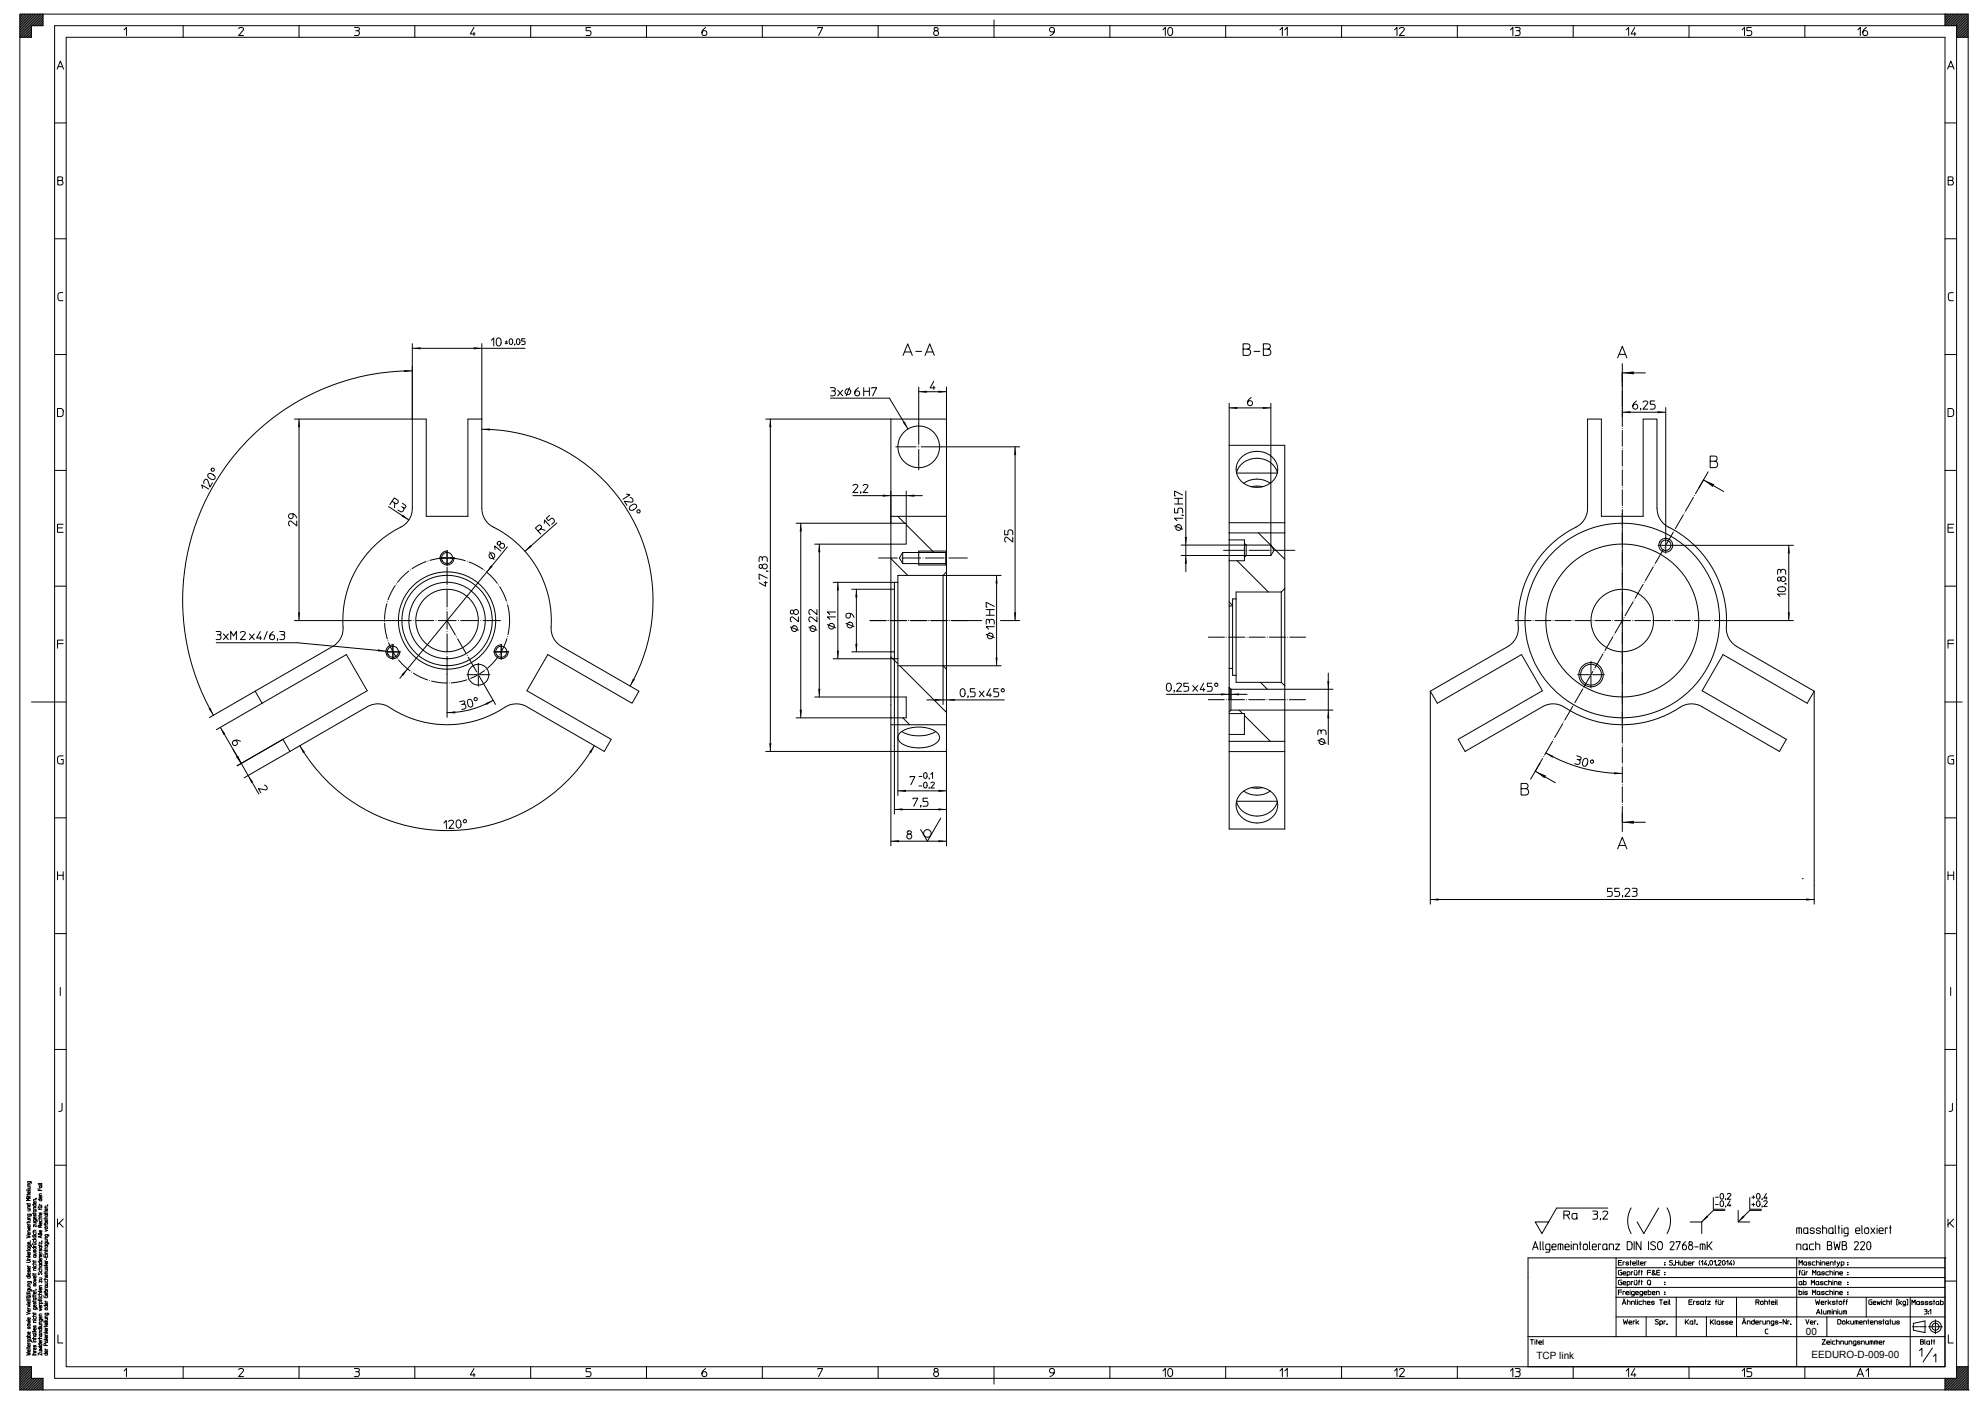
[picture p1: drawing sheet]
<svg xmlns="http://www.w3.org/2000/svg" width="841mm" height="594mm" viewBox="0 0 841 594" stroke-linecap="round" stroke-linejoin="round" font-family="sans-serif">
<defs><g id="words">
<g font-size="4.2">
<text x="764.2" y="565.3">00</text>
<text x="650.2" y="575.2">TCP link</text>
<text x="766.6" y="574.9">EEDURO-D-009-00</text>
</g>
</g></defs>
<g fill="none" stroke="#000" stroke-width=".42">
<path d="M8.4 15.8v572.5h824.5M8.4 6h9.8v4.9h-4.9v4.9h-4.9zM8.9 6l-.5 .5M9.6 6l-1.2 1.2M10.3 6l-1.9 1.9M11 6l-2.6 2.6M11.7 6l-3.3 3.3M12.4 6l-4 4M13.1 6l-4.7 4.7M13.3 15.5l-.3 .3M13.3 14.8l-1 1M13.3 14.1l-1.7 1.7"/>
<path d="M13.3 13.4l-2.4 2.4M13.3 12.7l-3.1 3.1M13.3 12l-3.8 3.8M13.3 11.3l-4.5 4.5M13.8 6l-5.4 5.3M14.5 6l-6.1 6M15.1 6l-6.7 6.7M15.8 6l-7.4 7.4M16.5 6l-8.1 8.1M17.2 6l-8.8 8.8M17.9 6l-9.5 9.5M18.2 6h814.7v572.5"/>
<path d="M18.2 8.5l-2.4 2.4M18.2 7.8l-3.1 3.1M18.2 7.1l-3.8 3.8M18.2 10.6l-.3 .3M18.2 9.2l-1.7 1.7M18.2 9.9l-1 1M18.2 6.4l-4.5 4.5M23.1 10.9h804.9v572.5h-804.9zM28 15.8h795.1v562.7h-795.1zM52.5 12.6l1-1v3.4M77.5 10.9v4.9M101 12.1a1 1 0 0 1 1.2-.5 1 1 0 0 1 .7 1.2l-1.9 2.2h2"/>
<path d="M126.5 10.9v4.9M150 11.6l2 .3v.7l-.6 .4a1.07 1.07 0 0 1 .7 1 1.07 1.07 0 0 1-.8 1h-1.3M150.5 13h.9M175.5 10.9v4.9M200.6 11.6l-1.6 2.8h2.1M200.6 13.7v1.3M224.6 10.9v4.9M249.9 11.6h-1.9v1.4h1.3a1.06 1.06 0 0 1 .8 1 1.06 1.06 0 0 1-.8 1h-1.3M273.6 10.9v4.9M298.6 11.6a2.24 2.24 0 0 0-1.3 3.2 1.05 1.05 0 0 0 1.6-.1 1.05 1.05 0 0 0-.4-1.6 1.05 1.05 0 0 0-1.4 .7M322.6 10.9v4.9M346.1 12v-.4h2.1l-1.8 3.4"/>
<path d="M371.6 10.9v4.9M396 13a1.05 1.05 0 0 0-.7 1.6 1.05 1.05 0 0 0 1.7 0 1.05 1.05 0 0 0-.7-1.6M420.7 8.4v7.4M446.1 13.5h-1.2a1.08 1.08 0 0 1-.6-1.4 1.08 1.08 0 0 1 1.5-.6 1.08 1.08 0 0 1 .4 1.6l-.4 1.1-1.4 .8M469.7 10.9v4.9M492.1 12.6l1-1v3.4M494.6 11.9a1.06 1.06 0 0 1 1.2-.1 1.06 1.06 0 0 1 .5 1.1v.9a1.06 1.06 0 0 1-1.1 1.2 1.06 1.06 0 0 1-1-1.2zM518.7 10.9v4.9M541.7 12.6l1-1v3.4M543.7 12.6l1.1-1v3.4M567.7 10.9v4.9M590.2 12.6l1-1v3.4"/>
<path d="M592.2 12.1a1.12 1.12 0 0 1 1.2-.5 1.12 1.12 0 0 1 .9 .9l-2.1 2.5h2.1M616.7 10.9v4.9M639.2 12.6l1-1v3.4M641.2 11.6l2 .3v.7l-.6 .4a1.08 1.08 0 0 1 .7 1.1 1.08 1.08 0 0 1-.8 .9h-1.3M641.8 13h.8M665.8 10.9v4.9M688.2 12.6l1-1v3.4M691.8 11.6l-1.6 2.8h2.1M691.8 13.7v1.3M714.8 10.9v4.9M737.2 12.6l1.1-1v3.4M741.2 11.6h-1.9v1.4h1.3a1.06 1.06 0 0 1 .7 1 1.06 1.06 0 0 1-.7 1h-1.3"/>
<path d="M763.8 10.9v4.9M786.2 12.6l1.1-1v3.4M789.8 11.6a2.26 2.26 0 0 0-1.2 3.2 1.05 1.05 0 0 0 1.6-.1 1.05 1.05 0 0 0-.4-1.6 1.05 1.05 0 0 0-1.5 .7M823.1 6v4.9M823.3 6l-.2 .2M824.1 6l-1 .9M824.7 6l-1.6 1.6M825.4 6l-2.3 2.3M826.1 6l-3 3M826.8 6l-3.7 3.7M827.5 6l-4.4 4.4M828 15.8h4.9"/>
<path d="M828.2 6l-4.9 4.9M828.9 6l-4.9 4.9M829.6 6l-4.9 4.9M830.3 6l-4.9 4.9M831 6l-4.9 4.9M831.7 6l-4.9 4.9M832.4 6l-4.9 4.9M832.9 11l-4.8 4.8M832.9 15.1l-.6 .7M832.9 13.8l-2 2M832.9 14.4l-1.3 1.4M832.9 13.1l-2.7 2.7"/>
<path d="M832.9 11.7l-4.1 4.1M832.9 10.3l-4.9 4.9M832.9 8.9l-4.9 4.9M832.9 7.5l-4.9 4.9M832.9 6.1l-4.9 4.9M832.9 12.4l-3.4 3.4M832.9 9.6l-4.9 4.9M832.9 8.2l-4.9 4.9M832.9 6.8l-4.9 4.9M24.2 29.3l1.3-3.5 1.4 3.5M24.6 28.2h1.9M824.2 29.3l1.4-3.5 1.3 3.5"/>
<path d="M824.6 28.2h1.9M23.1 52h4.9M823.1 52h4.9M24.4 76.4h1.4a.97 .97 0 0 1 .9 .9 .97 .97 0 0 1-.7 1h-1.6v-3.4l2 .3 .1 .6-.7 .6M824.4 76.4h1.4a.98 .98 0 0 1 .9 .9 .98 .98 0 0 1-.7 1h-1.6v-3.4l2 .3 .1 .6-.7 .6M23.1 101.1h4.9M823.1 101.1h4.9M26.6 123.9l-1.5 .1-.6 .9 .2 2 .4 .3 1.5 .1M826.6 123.9l-1.5 .1-.6 .9 .2 2 .4 .3 1.5 .1M23.1 150.1h4.9M174.5 157a97.2 97.2 0 0 0-84.2 145.8M174.5 145.5v69.7a8.8 8.8 0 0 1-4.9 7.9 44.1 44.1 0 0 0-24.4 43.3l-.1 1.1a8.8 8.8 0 0 1-4.3 6.2"/>
<path d="M174.5 147.4h47.7M203.9 145.5v69.7a9.1 9.1 0 0 0 6 8.5 44.3 44.3 0 0 1 23.3 42.8l.2 1.1a8.9 8.9 0 0 0 4.2 6.1l32.8 18.9-2.9 5.1-35.7-20.6-8.8 15.3 35.7 20.6-3 5.1-32.8-19a9.6 9.6 0 0 0-11.2 1.5 44.5 44.5 0 0 1-48-1.8 8.7 8.7 0 0 0-8.2 .3l-32.8 19M207.9 144l1.1-1v3.4M210.3 143.4a1.01 1.01 0 0 1 1.2-.3 1.01 1.01 0 0 1 .6 1.2v.9a1.05 1.05 0 0 1-1.1 1.3 1.05 1.05 0 0 1-1-1.3zM213.8 145.5h.9M213.8 144.8h.9M214.3 144.3v.9M215.7 143.7a.73 .73 0 0 1 .9-.3 .73 .73 0 0 1 .4 .9v.6a.76 .76 0 0 1-.8 1 .76 .76 0 0 1-.7-1zM217.9 145.7l-.1 .4M218.7 143.7a.73 .73 0 0 1 .9-.3 .73 .73 0 0 1 .4 .9v.6a.76 .76 0 0 1-.7 1 .76 .76 0 0 1-.8-1zM222.1 143.4h-1.3v1h.9a.78 .78 0 0 1 .5 .7 .78 .78 0 0 1-.5 .7h-.9M382.2 150.4l1.9-4.9 2 4.9"/>
<path d="M382.8 149h2.7M387.6 148.7h2.4M391.5 150.4l2-4.9 1.9 4.9M392.1 149h2.7M526.1 147.8h1.9a1.37 1.37 0 0 1 1.3 1.2 1.37 1.37 0 0 1-1.1 1.4h-2.1v-4.9h1.8a1.11 1.11 0 0 1 1.1 1.1 1.11 1.11 0 0 1-1 1.2M530.7 148.7h2.5M534.6 147.8h2a1.37 1.37 0 0 1 1.2 1.2 1.37 1.37 0 0 1-1 1.4h-2.2v-4.9h1.9a1.11 1.11 0 0 1 1.1 1.1 1.11 1.11 0 0 1-1 1.2M684.6 151.5l1.9-4.9 2 4.9M685.2 150h2.7M686.5 153.9v22.6M686.5 157.8h9.8M823.1 150.1h4.9"/>
<path d="M24.3 172.9l1.8 .1 .6 .6v2l-.6 .6-1.8 .1zM124.6 177.4h55.8v41.2h17.6v-41.2h5.9M126.5 177.4v85.3M324.1 177.4h76.4M326 177.4v140.7M351.4 164.1l2 .3v.7l-.6 .4a1.1 1.1 0 0 1 .7 1 1.1 1.1 0 0 1-.8 1h-1.3M351.4 168.5h25l7.8 13.1M351.9 165.5h.9M354.5 165.1l2.1 2.4M356.6 165.1l-2.1 2.4M359.5 164.1l-1.4 3.4M363.3 164.1a2.26 2.26 0 0 0-1.3 3.2 1.05 1.05 0 0 0 1.6-.1 1.05 1.05 0 0 0-.4-1.6 1.05 1.05 0 0 0-1.5 .7"/>
<path d="M365.5 164.1v3.4M365.5 165.6h2.4M367.9 164.1v3.4M368.9 164.4v-.3h2.1l-1.7 3.4M377 177.4v98.5h1.5M388.8 163.8v15.6M388.8 165.8h11.7M395.2 161.4l-1.6 2.8h2.1M395.2 163.5v1.3M400.5 163.8v194.2M520.2 172.7h17.6M520.2 170.7v125.2"/>
<path d="M529.5 168.3a2.26 2.26 0 0 0-1.3 3.1 1.05 1.05 0 0 0 1.6-.1 1.05 1.05 0 0 0-.4-1.5 1.05 1.05 0 0 0-1.4 .7M537.8 170.7v64.4M686.5 174.5h18.4M692.5 169.7a2.26 2.26 0 0 0-1.2 3.2 1.06 1.06 0 0 0 1.6-.1 1.06 1.06 0 0 0-.5-1.6 1.06 1.06 0 0 0-1.4 .8M694.3 172.9l-.1 .6M695.3 170.3a1 1 0 0 1 1.2-.6 1 1 0 0 1 .7 1.2l-1.9 2.3h2M700.3 169.7h-1.9v1.4h1.3a1.08 1.08 0 0 1 .8 1 1.08 1.08 0 0 1-.8 1.1h-1.3M704.9 172.5v55.1M824.4 172.9l1.7 .1 .6 .6 .1 1.7-.7 .9-1.7 .1zM23.1 199.1h4.9M203.9 181.7a72.5 72.5 0 0 1 62.8 108.7M398.5 189.1h33.1"/>
<path d="M429.6 189.1v73.6M520.2 188.5h23.5v60.6M525.7 193.3a9.2 9.2 0 0 1 14.9 4.2 8.3 8.3 0 0 1-10.2 8.7 7.6 7.6 0 0 1-6.3-11zM722.9 199.7l-2 3.4M723.7 195.2h2a1.39 1.39 0 0 1 1.2 1.3 1.39 1.39 0 0 1-1 1.5h-2.2v-4.9l2.5 .1a1.13 1.13 0 0 1 .5 1.2 1.13 1.13 0 0 1-1 .8M823.1 199.1h4.9M85.7 206.7l-.3-1.4 2.9 1.7M88.1 200.7a1.91 1.91 0 0 1 2 .1 1.91 1.91 0 0 1 .8 1.8 1.89 1.89 0 0 1-2 0 1.89 1.89 0 0 1-.8-1.9zM89.9 204.3l-1 1.8-1-2.7a.72 .72 0 0 0-.6-.6 .72 .72 0 0 0-.7 .4l-.4 .8 .2 .6M124 217.5v1.2a1.08 1.08 0 0 1-1.4 .7 1.08 1.08 0 0 1-.5-1.6 1.08 1.08 0 0 1 1.5-.3l1.1 .4 .9 1.4M164.4 214.4l8.6 5.7M165.9 212.2l-.9 1.4"/>
<path d="M167 212.9l-1.1-.7 1-1.4 1.3 .8a.87 .87 0 0 1 .1 1.3 .87 .87 0 0 1-1.3 0v2M170 214.4l.7 .5M170.3 213l1.5 1.3-.4 .7-.7-.1a1.07 1.07 0 0 1 0 1.3 1.07 1.07 0 0 1-1.2 .4l-1.1-.7M232.6 218.2l-1.4 1.2 .9 1 1-.8a1.06 1.06 0 0 1 1.3 .2 1.06 1.06 0 0 1 0 1.3l-.9 .9M265.1 209.1l1.4 .4-2.9 1.8M266.6 214.4l1.1-.8a1.05 1.05 0 0 1 1.6 .2 1.05 1.05 0 0 1-.5 1.5l-.7 .5a1.02 1.02 0 0 1-1.5 .1 1.02 1.02 0 0 1 0-1.5zM266.7 210.6a.99 .99 0 0 1 1.1 .8 .99 .99 0 0 1-.7 1.2l-2.9-.4 1.1 1.7M360.9 209.8h29.4M360.9 205.6a1.12 1.12 0 0 1 1.2-.6 1.12 1.12 0 0 1 .9 .9l-2.1 2.6h2.1M364.3 208.2l-.2 .6M365.2 205.6a1 1 0 0 1 1.3-.6 1 1 0 0 1 .6 1.2l-1.9 2.3h2.1M377 218.6h23.5"/>
<path d="M379.9 218.6l3 2.9M383.5 207.9v13.6M497.1 215.2v1.9h1.3v-1.3a1.06 1.06 0 0 1 1.1-.8 1.06 1.06 0 0 1 1 .8v1.3M497.1 213.3h3.4M497.1 210.9h3.4M498.6 210.9v2.4M500.2 218.1l.6 .1M500.5 209.6l-3.4-1.7v2h.3M500.5 219.4h-3.4l1 1M501.8 207.9v34.1M523.3 200.2h17.3M534.3 206l-2.4-.2-2.4 .2"/>
<path d="M537.6 204.6a9.9 9.9 0 0 0-11.3 0M540.6 200.1a9.2 9.2 0 0 0-8.7-6.1 9.2 9.2 0 0 0-8.6 6.1M720.9 203.1l-1.9 3.4M720.9 203.1l8.5 4.9M24.3 223.5h2.1M26.7 221.9h-2.4v3.4h2.4M125.6 220.5v2.1l-2.3-1.9a.71 .71 0 0 0-.8-.1 .71 .71 0 0 0-.4 .7l.1 .9 .5 .4M189.4 233.3a2.94 2.94 0 0 0-3.2 2.8 2.94 2.94 0 0 0 3.1 3 2.94 2.94 0 0 0 2.8-3.2M207.3 233.6l1.8 3.3M209.5 232.6l-.2-1.5 2.7 2.2M210.7 229.4a.7 .7 0 0 1 1.1 .4 .7 .7 0 0 1-.7 .9 .7 .7 0 0 1-.6-1.1zM211.8 230.2a1.05 1.05 0 0 1 1.7 .4 1.05 1.05 0 0 1-1 1.4 1.05 1.05 0 0 1-.9-1.5"/>
<path d="M214.7 231.5l-45.5 55.6M227.7 224.8l1.1 1.3M228.7 223.9l-1 .9-1.1-1.3 1.2-1.1a.87 .87 0 0 1 1.2 .3 .87 .87 0 0 1-.3 1.2l1.9 .6M230.3 221.6l.1-1.5 2.3 2.5M235.7 221.3l-13.5 12M321.2 237.7l.3-2h.8l.3 .6a1.09 1.09 0 0 1 1.1-.7 1.09 1.09 0 0 1 1 .8v1.3M322.6 239.6a1.06 1.06 0 0 1 1.6-.7 1.06 1.06 0 0 1 0 1.7 1.06 1.06 0 0 1-1.6-.7M322.6 236.3v.9M336.9 221.5h46.6v8.8h-38.7M338.9 221.5v82.4M346.7 230.3v64.7M377 236.4l7.1 7.2"/>
<path d="M382 233.9h18.2l.3-.6h-11.7v5.9h11.7M382 238.6h18.2l.3 .6M382 233.9l-1.4 2.3 1.4 2.4M382 233.9v4.7M383.5 222.1l11.8 11.8M399.9 238.6l.6 .6M400.2 233.9v4.7M425.2 224.5v1.9h1.3v-1.3a1.06 1.06 0 0 1 1.1-.8 1.06 1.06 0 0 1 1 .8v1.3M428.6 227.4v2.1l-2.2-1.9a.99 .99 0 0 0-1.4 .6 .99 .99 0 0 0 .7 1.3M497.1 222.6l3.4 1.4M499.9 235.1h37.9M499.9 230.7h37.9l1.4 2.2-1.4 2.2"/>
<path d="M520.2 225.6h23.5M520.2 228.5h6.4v7.4M520.2 221.3h23.5M523.5 237.4l13.3 13.2M526.6 230l.8 .7v4.4l-.8 .8v1.5h-6.4M532.6 225.6l5.1 5.1M538 231l5.7 5.7M708.1 230.8h50.9M757 230.8v31.9M824.4 223.5h2M826.8 221.9h-2.4v3.4h2.4M23.1 248.1h4.9"/>
<path d="M323.3 246.6h1.4M324 246.1v2.1l-2.8-1.6M324.4 241.7l.6 .2M324.7 244.7l-3.5-1.7v2.1h.4M335.8 258.9a1.05 1.05 0 0 1 1.6-.7 1.05 1.05 0 0 1 0 1.8 1.05 1.05 0 0 1-1.6-.8M345.7 258v2.1l-2.6-2.1a1.12 1.12 0 0 0-.8 1 1.12 1.12 0 0 0 .5 1.1M352.6 246.5h27.4M353.6 259.1h-3.5l1.1 1M354.6 246.5v32.3M359.9 259.7v1.2a1.08 1.08 0 0 1-1.5 .6 1.08 1.08 0 0 1-.5-1.5 1.08 1.08 0 0 1 1.5-.4l.5 .1a2.05 2.05 0 0 1 1.5 1.7M360.4 249.4h18.1M362.4 249.4v26.5"/>
<path d="M378.5 246.5v29.4M400.5 242.1l-1.4 1.5v54.6M417.3 258h3.5M418.9 258v2.4M420.8 256.7l-3.5-1.7v2h.4M421.7 243.6v38.2M423.7 243.6h-43.7v93.1M520.2 254.8l1.4 1.5M520.2 256.5h1.4M523.1 253.5h-1.5v32.4h1.5M542.2 250.6l1.5-1.5v41.2M542.2 250.6v38.2"/>
<path d="M542.2 250.6h-19.1v38.2h19.1M752.3 243.1l.2-2h.8l.3 .6a1.06 1.06 0 0 1 1.1-.7 1.06 1.06 0 0 1 1 .8v1.3M752.7 248.6a1.85 1.85 0 0 1 3 .9 1.88 1.88 0 0 1-1.8 1 1.88 1.88 0 0 1-1.6-1.2zM753.6 244.9a1.05 1.05 0 0 1 1.6-.7 1.05 1.05 0 0 1 0 1.8 1.05 1.05 0 0 1-1.6-.7M753.6 241.7v.8M755.4 247.1l.6 .2M755.7 251.5h-3.4l1 1M823.1 248.1h4.8M24.3 272.5h2.4M26.7 270.9h-2.4v3.5M91.5 267.3l2 .3v.7l-.6 .4a1.08 1.08 0 0 1 .6 1 1.08 1.08 0 0 1-.8 1h-1.2M91.5 272.1h34.3l37.5 3.5"/>
<path d="M92 268.7h.9M94.5 268.3l2.1 2.4M96.6 268.3l-2.1 2.4M97.6 270.7v-3.4l1.2 1.9 1.2-1.9v3.4M101.8 267.8a1 1 0 0 1 1.2-.5 1 1 0 0 1 .6 1.2l-1.8 2.2h2M105.6 268.3l2 2.4M107.6 268.3l-2 2.4M110.2 267.3l-1.6 2.8h2.1M110.2 269.4v1.3M113.1 267.3l-1.4 3.4M115.6 267.3a2.26 2.26 0 0 0-1.2 3.2 1.05 1.05 0 0 0 1.6-.1 1.05 1.05 0 0 0-.4-1.6 1.05 1.05 0 0 0-1.5 .7M117.5 270.5l-.2 .6"/>
<path d="M118.4 267.3l2 .3v.7l-.6 .4a1.07 1.07 0 0 1 .7 1 1.07 1.07 0 0 1-.8 1h-1.3M118.9 268.7h.9M124.6 262.7h41.9M140.8 273.7l-50.5 29.1M166.5 273a2.94 2.94 0 0 0-3.2 2.8 2.94 2.94 0 0 0 3 3 2.94 2.94 0 0 0 2.9-3.2M212.4 273a2.94 2.94 0 0 0-3.2 2.8 2.94 2.94 0 0 0 3 3 2.94 2.94 0 0 0 2.9-3.2M334.5 265.4l3.4 1.4M337.9 261.1v2.1l-2.2-1.9a1 1 0 0 0-1.4 .6 1 1 0 0 0 .7 1.3M342.3 265.4l3.4 1.4M345.7 261.1v2.1l-2.2-1.9a.99 .99 0 0 0-1.3 .6 .99 .99 0 0 0 .6 1.3M350.1 264.4l3.5 1.4M352.6 278.8h27.4"/>
<path d="M353.6 261.1h-3.5l1.1 1.1M358 263.9l3.4 1.4M360.4 275.9h16.6v82.1M377 278l3 3M378.5 275.9v68.7M409.4 262.7h6M417.3 264.2l.3-2h.8l.3 .6a1.07 1.07 0 0 1 1.1-.7 1.07 1.07 0 0 1 1 .8v1.3M417.3 260.4h3.5M417.3 268.5l3.5 1.4M418.7 262.8v.9M420.8 265.3h-3.5l1.1 1M423.4 262.7h8.2"/>
<path d="M638.1 273.7l-32.8 18.9M638.1 273.7a9 9 0 0 0 4.3-9.4 44.5 44.5 0 0 1 25.6-41.8 8.8 8.8 0 0 0 3.8-7.3v-37.8h5.9v41.2h17.7v-41.2h5.8v37.8a9.2 9.2 0 0 0 6.1 8.5 44.3 44.3 0 0 1 23.3 42.8l.1 1.1a8.9 8.9 0 0 0 4.3 6.1l32.8 18.9M731.8 262.7h27.2M824.4 272.5h2.4M826.8 270.9h-2.4v3.5M13.3 297.2h14.7M108 292.6l2.9 5.1M189.2 285.3v18.3M194.5 297l2-.2 .2 .7-.5 .5a1.07 1.07 0 0 1 1 .9 1.07 1.07 0 0 1-.6 1.1l-1.2 .4M196.2 298l-.8 .2M198.2 296.2l.4-.2a1.9 1.9 0 0 1 1.4 1.4 1.9 1.9 0 0 1-.7 1.9 2.07 2.07 0 0 1-1.1-3.1zM206.2 292.2l2.5 4.2"/>
<path d="M208.7 296.4l1 1.7M208.7 296.4a39.2 39.2 0 0 1-19.5 5.3M344.8 295h38.7v8.9h-46.6M380 281.8h19.1l1.4 1.5M380.8 281.8l19.7 19.8M392.2 296.3h32.8M399.1 281.8h24.6M406.6 291.9a1.01 1.01 0 0 1 1.3-.3 1.01 1.01 0 0 1 .5 1.2v.9a1.06 1.06 0 0 1-1 1.2 1.06 1.06 0 0 1-1.1-1.2zM409.7 294.7l-.2 .6M412.5 291.5h-1.9v1.4h1.3a1.06 1.06 0 0 1 .8 1 1.06 1.06 0 0 1-.8 1h-1.3M414.4 292.5l2.1 2.4M416.5 292.5l-2.1 2.4"/>
<path d="M419 291.5l-1.5 2.8h2.1M419 293.6v1.3M422.5 291.5h-1.9v1.4h1.3a1.07 1.07 0 0 1 .7 1 1.07 1.07 0 0 1-.7 1h-1.3M493.6 293.9h34.2M493.9 289.6a1.01 1.01 0 0 1 1.2-.3 1.01 1.01 0 0 1 .6 1.2v.8a1.05 1.05 0 0 1-1.1 1.3 1.05 1.05 0 0 1-1-1.3zM497 292.4l-.2 .6M497.9 289.7a1.11 1.11 0 0 1 1.2-.5 1.11 1.11 0 0 1 .9 .8l-2.1 2.6h2.1M502.9 289.2h-1.9v1.4h1.3a1.06 1.06 0 0 1 .8 1 1.06 1.06 0 0 1-.8 1h-1.3M504.8 290.2l2 2.4M506.8 290.2l-2 2.4M509.4 289.2l-1.5 2.7h2M509.4 291.2v1.4"/>
<path d="M512.8 289.2h-1.9v1.4h1.3a1.06 1.06 0 0 1 .8 1 1.06 1.06 0 0 1-.8 1h-1.3M520.2 282.9h1.4M520.9 291.8h43.2M520.9 291.8v8.8M520.9 291.8l-.7-.8v19.9M533.4 288.8l2.9 3M542.2 288.8l1.5 1.5M543.7 290.3v60.6h-23.5v-40M562.1 284.9v30.2M605.3 292.6l3 5.1 35.6-20.6 8.8 15.3-35.6 20.6 2.9 5.1 32.8-19M605.3 292.6v90.1M767.8 292.6l-3 5.1-35.6-20.6-8.9 15.3 35.7 20.6-3 5.1-32.7-19a9.7 9.7 0 0 0-11.3 1.5 44.5 44.5 0 0 1-48-1.8 8.7 8.7 0 0 0-8.1 .3"/>
<path d="M767.8 292.6v90.1M823.1 297.2h7.3M26.7 319.9l-1.8 .2-.6 .9v1.3l.4 .8 2 .3v-1.9h-.8M90.3 302.8l-1.7 1M91.5 308.9l55.1-31.8 8.8 15.3-35.7 20.6M93.2 307.9l8.9 15.3M98.6 317.2l3.5 6M99 313.5a1.05 1.05 0 0 1 1.5 1 1.05 1.05 0 0 1-1.5 .9 1.05 1.05 0 0 1-.3-1.7l.3-.2a2.52 2.52 0 0 1 2.7 .3M119.7 313l3 5.1M119.7 313l-19.3 11.1M122.7 318.1l-19.4 11.1M126.9 315.6a72 72 0 0 0 124.6 0"/>
<path d="M324.1 318.1h76.4M377 306.8h23.5M381.1 310a14.3 14.3 0 0 1 15.3 0 3 3 0 0 1 1.1 3.1 3 3 0 0 1-2.5 2.2 14.5 14.5 0 0 1-14.1-1.1 2.62 2.62 0 0 1 .2-4.2zM381.6 309.6a15 15 0 0 0 14.4 0M382.1 303.9l2.9 2.9M520.2 313.8h23.5M520.2 318.1h23.5M520.2 302.1h6.4v8.8h-6.4M520.9 300.6h43.2M520.9 300.6l-.7 .7M524.4 300.6l1.5 1.5M526.6 302.9l11 10.9"/>
<path d="M557.7 311l.3-2h.8l.3 .6a1.1 1.1 0 0 1 1.1-.7 1.1 1.1 0 0 1 1 .8v1.3M557.7 313.3l3.5 1.3M559.1 309.6v.9M654.2 318.7a64.3 64.3 0 0 0 32.3 8.7M667.3 319.9l1.8 .8-.2 .8-.7 .1a1.09 1.09 0 0 1 .4 1.2 1.09 1.09 0 0 1-1 .8l-1.2-.3M826.8 319.9l-1.8 .2-.6 .9 .3 2.1 2.1 .3v-1.9h-.9M102.1 323.2l7.4 12.9M111.9 332.4a1.13 1.13 0 0 1 1.1 .7 1.13 1.13 0 0 1-.4 1.2l-3.2-.5 1 1.8M380 334.8h20.5M385.1 329v-.3h2.1l-1.7 3.5M386.4 338.2v-.3h2l-1.7 3.4M388.9 328.7h1.2"/>
<path d="M388.9 332.7h1.2M391.1 327.4a.71 .71 0 0 1 .8-.3 .71 .71 0 0 1 .4 .9v.6a.74 .74 0 0 1-.7 .9 .74 .74 0 0 1-.7-.9zM391.2 331.3a.74 .74 0 0 1 .8-.1 .74 .74 0 0 1 .3 .8v.6a.75 .75 0 0 1-.7 1 .75 .75 0 0 1-.7-1zM392.5 337.9h-1.9v1.3h1.3a1.06 1.06 0 0 1 .8 1.1 1.06 1.06 0 0 1-.8 1h-1.3M393.2 329.3l-.1 .5M393.2 333.4l-.1 .4M393.9 327.8l.8-.8v2.5M393.9 331.4a.74 .74 0 0 1 .9-.3 .74 .74 0 0 1 .5 .8l-1.4 1.7h1.5M523.3 339.3a9.2 9.2 0 0 0 8.6 6.2 9.2 9.2 0 0 0 8.7-6.2M523.3 339.2h17.3M525.1 335.8a9.5 9.5 0 0 1 15.1 2.3 7.9 7.9 0 0 1-8.3 10.3 7.9 7.9 0 0 1-8.3-10.3zM526.3 334.9a10 10 0 0 0 11.3 0"/>
<path d="M534.3 333.4l-2.4 .3-2.4-.3M643.7 333.8h2a1.37 1.37 0 0 1 1.2 1.3 1.37 1.37 0 0 1-1 1.4h-2.2v-4.9l2.4 .2a1.13 1.13 0 0 1 .5 1.2 1.13 1.13 0 0 1-.9 .8M649.7 326.4l8.5 4.9M651.7 323l-4 6.8M667.4 321.4l.8 .2M670.4 321.2a1 1 0 0 1 1.3 0 1 1 0 0 1 .2 1.3l-.2 .9a1.05 1.05 0 0 1-1.3 .9 1.05 1.05 0 0 1-.7-1.5zM23.1 346.2h4.9M187.9 348.4l.9-1.1 .2 3.4M189.9 347.8a1.02 1.02 0 0 1 1.2-.6 1.02 1.02 0 0 1 .7 1.2l-1.8 2.3 2.1-.1M193.4 347.4a1.01 1.01 0 0 1 1.1-.2 1.01 1.01 0 0 1 .6 1.1v.9a1.05 1.05 0 0 1-1 1.3 1.05 1.05 0 0 1-1.1-1.2v-1.4zM377 356.1h23.5M378.5 342.6h22"/>
<path d="M384.1 351.9a.84 .84 0 0 1 1.3-.2 .84 .84 0 0 1 0 1.3 .84 .84 0 0 1-1.3-.2zM384.6 353a1.06 1.06 0 0 0-.7 1.7 1.06 1.06 0 0 0 1.8 0 1.06 1.06 0 0 0-.7-1.7M389.7 341l-.2 .6M398.1 346.3l-5.6 9.8-2.9-4.9M684.6 359.3l1.9-4.9 2 4.9M685.2 357.9h2.7M686.5 344.1v7.9M686.5 348.1h9.8M823.1 346.2h4.8M24.3 369v3.4M24.3 370.5h2.4M26.7 369v3.4"/>
<path d="M682.2 376h-1.9v1.4h1.2a1.06 1.06 0 0 1 .8 1 1.06 1.06 0 0 1-.8 1h-1.2M685.2 376h-1.8v1.4h1.2a1.06 1.06 0 0 1 .8 1 1.06 1.06 0 0 1-.8 1h-1.2M686.7 379.2l-.2 .6M687.6 376.5a1.12 1.12 0 0 1 1.2-.5 1.12 1.12 0 0 1 .9 .8l-2.1 2.6h2.1M690.7 376l2 .2v.8l-.6 .4a1.08 1.08 0 0 1 .7 1 1.08 1.08 0 0 1-.8 1h-1.3M691.2 377.4h.9M762.6 371.9h.1M824.4 369v3.4M824.4 370.5h2.4M826.8 369v3.4M23.1 395.2h4.9M605.3 380.8h162.5"/>
<path d="M823.1 395.2h4.8M25.5 418v3.4M825.5 418v3.4M23.1 444.2h4.9M823.1 444.2h4.8M26.2 467v2.8l-.4 .5-.9 .1M826.2 467v2.8l-.4 .5-.9 .1M23.1 493.2h4.9M823.1 493.2h4.8M11.3 517.5h1.5M11.3 506.9h.1M11.3 506.4h1.5"/>
<path d="M11.3 505.7h1.5M11.3 504h.1M11.3 509.6h1.5l-.1 .6h-.9l-.1-.6M11.7 519.9l1.1 .2-.8 .3 .8 .2-1.1 .2M11.7 516.2h1.1l-.1 .7-1 .1M11.7 511.8h1.1l-.1 .7-1 .1M11.7 502.4h1.1l-.1 .7-1 .1M11.7 505.5v.4M11.7 506.2v.4M11.7 517.3v.3M11.7 506.9h1.1M11.7 504h1.1"/>
<path d="M11.8 518l-.1 .5h1.1M12.8 518.8l-.1 .7h-.9a.43 .43 0 0 1 0-.6 .43 .43 0 0 1 .5-.1v.8M12.8 515.1l-1.1 .2v.5h1.1M12.8 513.9l-.1 .8-.9-.1-.1-.7h1.3l.3 .1v.7M12.8 510.7l-1.1 .2v.5h1.1M12.8 507.3h-1.5l.8 .4-.8 .5h1.5M12.8 504.4l-.1 .8-.9-.1a.43 .43 0 0 1 0-.5 .43 .43 0 0 1 .5-.2v.8M12.8 501.3l-1.1 .1v.6h1.1M12.8 500.1l-.1 .8-.9-.1-.1-.7h1.3l.3 .2v.6M12.8 503.5l-1.5 .2M13.7 513.6h1.6M13.7 510h1.6l-.1 .5-.9 .2-.1-.7"/>
<path d="M14.2 517.5h1.1l-.1 .6-1 .1M14.2 513.4v.3M14.4 514.1l-.2 .4 .2 .3 .4-.7 .4 .2-.2 .5M15.3 507.3h.1M15.3 516.3l-.1 .7h-.9l-.1-.7h1.2l.3 .2v.6M15.3 515.2l-.3 .7h-.7l-.1-.6 .5-.1v.7M15.3 511.1l-1.1 .2v.5h1.1M15.3 508.8l-.3 .8-.7-.1v-.6l.4-.1v.8M15.3 507.7l-1.1 .2v.5h1.1M15.3 512.2h-1.1l.1 .7 .9-.1-.2-.6M15.3 518.6v.7l-1.1-.7v.7M16.2 507.6h1.5l-.1 .7h-.9l-.1-.7"/>
<path d="M16.2 503.1v.9h1.5M16.2 515.9h1.5M16.2 514.7h1.5M16.2 511.6l1.5 .3M16.2 510.6h.1M16.2 511.1h.1M16.6 516.3l.3 .8 .7-.1 .1-.7M16.6 510.5h1.1l-.1 .7-1 .1M16.6 514.5v.3M16.7 511.6v.4M16.7 509.7l-.1 .4h1.1M16.9 503.1v.9"/>
<path d="M16.9 519.5h.8M17.7 501.4l-1.5 .1M17.7 500.9l-1.5 .1M17.7 518.6l-.8 .4-.1-.3h-.5l-.1 .8h.7v-.5M17.7 517.5l-.3 .7-.7-.1v-.5l.5-.1v.7M17.7 515.2h-.9l-.2 .7M17.7 513.4l-.1 .7-.9-.1a.43 .43 0 0 1 0-.5 .43 .43 0 0 1 .5-.1v.7M17.7 506.5l-.3 .7-.7-.1v-.5l.5-.1v.7M17.7 505.3l-1.1 .2v.6h1.1M17.7 501.9h-1.1l.1 .6 .9 .1-.2-.7M18.6 518.2h1.5v-.7h-.9l-.2 .7M18.6 515.9h1.5"/>
<path d="M18.6 513h1.5M19 512.8v.3M19.1 519.5l.9-.1 .1 .5-.9 .2zM19.2 518.6l-.2 .4h1.1M20.2 510.2h.1M20.1 510.1h.1M20.1 516.3l-.1 .7h-.8l-.1-.5 .5-.2v.7M20.1 515.2h-.9l-.2 .7M20.1 511.7l-.2 .7h-.7l-.1-.6 .5-.1v.7M20.1 510.5l-1.1 .2v.6h1.1M20.1 513.5l-1.5 .1M20.1 514h-1v.6l.9 .1-.1-.7"/>
<path d="M24.3 516v3.4M25 517.7l-.7 .7M26.7 516l-1.7 1.7 1.7 1.7M661.8 514.3v1.8M663.2 514.3h-1.4v-1.7h1.7a.86 .86 0 0 1 .7 1 .86 .86 0 0 1-1 .7l1 1.8M667.3 515.5l-.8 .6-1.1-.3v-1.9l1.9-.2 .2 2.4M674 512.6l2 .3v.8l-.6 .3a1.1 1.1 0 0 1 .7 1.1 1.1 1.1 0 0 1-.8 1h-1.3M674.5 514h.9M677.3 515.8l-.1 .6M678.3 513.1a1.14 1.14 0 0 1 1.1-.5 1.14 1.14 0 0 1 1 .9l-2.1 2.6h2.1M680.4 511.4h-21.7l-6.2 10.8-2.8-4.9h5.7M690.3 511.3a10.8 10.8 0 0 0 0 10.9"/>
<path d="M701.9 511.4l-6.3 10.8-2.8-4.9M705.5 511.3a10.8 10.8 0 0 1 0 10.9M715.3 517.3h4.9M720.2 517.3v4.9M725.1 507v4.9h4.9M726 509.9h1.2M726 506.8h1.2M728.1 508.6a.71 .71 0 0 1 .9-.3 .71 .71 0 0 1 .4 .9v.6a.76 .76 0 0 1-.7 .9 .76 .76 0 0 1-.8-.9zM728.1 505.5a.72 .72 0 0 1 .9-.3 .72 .72 0 0 1 .4 .9v.6a.76 .76 0 0 1-.7 .9 .76 .76 0 0 1-.8-.9zM730 512.3h-4.9l-4.9 5M730.3 510.6l-.1 .4M730.3 507.4l-.1 .5"/>
<path d="M731 505.5a.72 .72 0 0 1 .9-.4 .72 .72 0 0 1 .4 .9l-1.3 1.6h1.5M732.1 508.3l-1.1 1.9h1.5M732.1 509.7v1M735.6 512.3v5h4.9M740.5 507v4.9h4.9M741.4 509.9h1.2M741.4 506.8h1.2M742 506.1v1.3M742 509.2v1.3M743.5 508.6a.73 .73 0 0 1 .9-.3 .73 .73 0 0 1 .4 .9v.6a.76 .76 0 0 1-.7 .9 .76 .76 0 0 1-.8-.9zM743.5 505.5a.73 .73 0 0 1 .9-.3 .73 .73 0 0 1 .4 .9v.6a.76 .76 0 0 1-.7 .9 .76 .76 0 0 1-.8-.9zM745.4 512.3h-4.9l-4.9 5"/>
<path d="M745.7 510.6l-.1 .4M745.7 507.4l-.1 .5M746.4 508.6a.72 .72 0 0 1 .9-.3 .72 .72 0 0 1 .4 .8l-1.3 1.6h1.5M747.5 505.2l-1.1 1.9h1.5M747.5 506.6v1M761.4 519.8v2.4M771.3 518.7v3.5M771.3 519.8h1.1l.6 .3v2.1M776.7 518.7v2.9l.3 .6M777.9 519.8h.7M778.2 518.7v3.5M779.5 518.7v.2"/>
<path d="M779.5 519.8v2.4M787.9 518.7v2.9l.3 .6M789.3 519.9h1.3l.2 1.6a.88 .88 0 0 1-.8 .7 .88 .88 0 0 1-.9-.7zM791.7 519.8l1.8 2.4M793.5 519.8l-1.8 2.4M794.3 518.7v.2M794.3 519.8v2.4M798.8 519.9l-1-.1v2.4M799.7 519.8h.7M800 518.7v3.5M824.4 516v3.4M825 517.7l-.6 .7"/>
<path d="M826.8 516l-1.8 1.7 1.8 1.7M11.3 533.5h1l.5 .3-.2 .5-1.3 .1M11.3 523.1l1.5 .5-1.5 .4M11.3 539.9h.1M11.3 531.9h1.5M11.7 531.7v.3M11.7 539.9h1.1M11.8 535.7l-.1 .5h1.1M11.8 529.8l-.1 .4h1.1M11.8 521.2l-.1 .4h1.1M12 537.7l-.3 .5 .4 .2 .5-.7 .2 .3-.2 .4M12.7 525.3l.3 .1"/>
<path d="M12.8 528.1h-1.1v.6l1 .1-.1-.7M12.8 538.8l-.3 .7-.7-.1v-.5l.5-.1v.7M12.8 536.6l-.3 .7-.7-.1v-.6h.5v.7M12.8 532.4l-1.1 .2v.5h1.1M12.8 530.6l-.3 .7-.7-.1-.1-.5 .6-.1v.7M12.8 527l-.1 .7-.9-.1-.1-.6h1.4l.2 .7M12.8 525.8l-.3 .8-.7-.1v-.6l.5-.1v.8M12.8 522l-.1 .7h-.9a.43 .43 0 0 1 0-.6 .43 .43 0 0 1 .5-.1v.7M12.8 529.2l-1.5 .2M13.7 524.6h1.6M13.7 539.8h.1M13.7 539.3h1.6"/>
<path d="M13.7 536.6h.1M13.7 535.1h1.6M13.7 533.8h1.6M13.7 523h.1M13.7 521.5h1.6M13.7 528h1.6l-.1 .6-.9 .2-.1-.8M13.8 526.2h.1M13.8 526.7h.1M14.2 535.5l.3 .7h.6l.2-.7M14.2 530.3h1.1l-.2 .7h-.9M14.2 526.1h1.1l-.2 .7-.9 .1M14.2 525l.3 .8 .6-.1 .2-.7"/>
<path d="M14.2 521.9l.3 .7h.6l.2-.7M14.2 533.6v.3M14.2 539.1v.3M14.2 539.8h1.1M14.2 536.6h1.1M14.2 523.9l.7 .7M14.2 523h1.1M14.3 527.2l-.1 .5h1.1M14.4 529.2l-.2 .4 .2 .3 .4-.7 .4 .2-.2 .5M15.3 536.9l-1.1 .2v.6h1.1M15.3 534.3h-1l-.1 .8M15.3 523.4l-1.6 .1"/>
<path d="M15.3 520.7h-1l-.1 .8M15.3 523.9l-.6 .5M15.3 531.4l-1.1 .1 .1 .7h.8l.2-.4-.3-.3M16.2 534.1h1.5l-.1 .7h-.8l-.2-.7M16.2 537.2h1.5M16.2 527.1h1.5M16.3 538.7l.1 .8 .6-.7h.6l-.1 .7M16.6 537.5l.3 .8 .7-.1 .1-.7M16.6 526.9v.3M16.7 529.9l-.1 .4h1.1M16.9 528.8l-.2 .7h.3l.4-.7 .3 .3-.2 .4M17.3 523.1v.8"/>
<path d="M17.7 525.4h.1M17.7 525.8v.7l-1.1-.7v.7M17.7 522.5l-1.5 .1M17.7 522l-1.5 .1M17.7 536.4h-.9l-.2 .8M17.7 533l-.1 .7-.9-.1a.43 .43 0 0 1 0-.5 .43 .43 0 0 1 .5-.1v.7M17.7 531.8l-1.1 .2v.6h1.1M17.7 530.7l-.1 .7h-.9a.43 .43 0 0 1 0-.6 .43 .43 0 0 1 .5-.1v.8M17.7 523l-1.5 .5 1.5 .5M17.7 520.9l-.1 .7-.9-.1a.43 .43 0 0 1 0-.5 .43 .43 0 0 1 .5-.1v.7M17.7 535.2l-1.1 .1 .1 .7h.9l-.2-.7M17.7 527.6l-1.1 .1 .1 .7h.9l-.2-.7"/>
<path d="M18.6 531.3v.9h1.5v-.9M18.6 535.7h1.5M18.6 530.9h.1M18.6 529.3h1.5M19 537.3h1.1l-.1 .7h-1M19 524.9h1.1v.6l-1.1 .1M19 520.5l1.1 .4-1.1 .3M19 529.1v.3M19 535.5v.3M19 538.9h1.1M19 530.9h1.1M19.2 533.6l-.2 .4h1.1"/>
<path d="M19.2 528.3l-.2 .4h1.1M19.3 539.7l-.2 .6 .4 .1 .4-.7 .2 .3-.2 .4M19.3 536.2l-.2 .5 .4 .2 .4-.7 .2 .3-.2 .4M19.3 531.4v.8M19.6 532.6v.6M20.1 538.4l-1.1 .2v.7h1.1M20.1 534.3l-.2 .8h-.7l-.1-.6 .5-.2v.8M20.1 529.8l-1.1 .2v.6h1.1M20.1 526v.7l-1-.1-.1-.6h1.3l.3 .2v.5M20.1 523.7l-1.1 .2v.6h1.1M20.1 522.6v.7l-1-.1-.1-.6h1.3l.3 .2v.6M20.1 527.1l-1 .1v.6l.9 .1-.1-.7"/>
<path d="M648.6 529l1.1-3.4 1.2 3.4M649 528h1.6M651.8 525.6v2.9l.3 .5M653 525.6v2.9l.3 .5M655.9 529l-1.7-.3 .2-1.9 1.5-.2v2.8l-.4 .7h-1.4M656.8 527.8h1.7a.9 .9 0 0 0-.6-1.2 .9 .9 0 0 0-1.1 .7l.2 1.6 1.5 .1M659.4 529v-2.4l1.8 .1 .2 2.3M660.4 526.6v2.4M662.3 527.8h1.8a.92 .92 0 0 0-.6-1.2 .92 .92 0 0 0-1.2 .7l.2 1.6 1.6 .1M664.9 525.6v.2M664.9 526.6v2.4M665.8 529v-2.4h1.3l.4 .3 .1 2.1"/>
<path d="M668.4 526.6h.7M668.7 525.6v3.4M670.2 526.8l.9-.2 .6 .4 .1 1.3a.91 .91 0 0 1-.9 .7 .91 .91 0 0 1-.9-.7zM672.6 525.6v2.9l.4 .5M673.8 527.8h1.8a.9 .9 0 0 0-.6-1.2 .9 .9 0 0 0-1.2 .7l.3 1.6 1.5 .1M677.4 526.8l-.9-.2v2.4M680 528.4l-.6 .6-1-.2v-1.9l1.6-.3 .2 2.4M681 529v-2.4h1.3l.4 .3 .1 2.1M683.7 526.6h1.7l-1.7 2.4h1.7M683.9 532.5v16.6M683.9 536.6h139.2M684.9 534.4h1.1"/>
<path d="M686.3 533.6h-1.4v1.9h1.4M686.3 537.7h-1.1l-.3 .6 .1 1.1 1.3 .3v-1.1h-.5M686.8 539h1.2a.62 .62 0 0 0-.5-.7 .62 .62 0 0 0-.7 .4l.2 .9 1 .1M687.5 534.2h-.7v1.3M688.6 539.7l1.1-.2-.1-1.1-1-.1v2M688.6 525.6h1.2l.8 .7v2l-.5 .6-1.5 .1zM689.2 534.4l-.1-.1a.51 .51 0 0 0-.7-.3 .51 .51 0 0 0-.2 .7l1 .3a.59 .59 0 0 1-.5 .6 .59 .59 0 0 1-.6-.4M689.8 534.2h.5M690 533.6v1.9M690.9 534.8h1.2a.6 .6 0 0 0-.5-.6 .6 .6 0 0 0-.7 .3l.2 .9 1 .1M691 538.4l-.6-.1v1.4M691.6 525.6v3.4"/>
<path d="M691.6 538.3v1.2l.4 .2h.7v-1.4M691.8 537.8h.1M692.6 537.8h.1M692.7 533.6l.2 1.9M693.3 538.4h.6M693.5 533.6l.1 1.9M693.9 537.7l-.3 .2v1.8M694.2 534.8h1.2a.6 .6 0 0 0-.5-.7 .6 .6 0 0 0-.7 .4l.2 .9 1 .1M694.4 525.6v3.4l-2-3.4v3.4M694.5 538.3h.5M694.7 537.7v2M696.6 534.2h-.6v1.3"/>
<path d="M697.2 538.6h1.3M697.7 525.6v3.4M698.5 537.7h-1.3v2M700.5 525.9a1.02 1.02 0 0 0-1.2-.3 1.02 1.02 0 0 0-.6 1l1.5 .8a1.04 1.04 0 0 1-.1 1.6 1.04 1.04 0 0 1-1.6-.4M700.5 539.2l-.7 .5-.6-.1v-.6l.9-.9-.3-.4-.4 .1v.5l1.1 1.4M701.1 538.6h1.2M701.8 525.8a1.03 1.03 0 0 1 1.1-.1 1.03 1.03 0 0 1 .6 .9v1.4a1.02 1.02 0 0 1-1 1 1.02 1.02 0 0 1-1-1v-1.4zM702.5 537.7h-1.4v2h1.4M704.5 539.4l.1 .2zM704.5 538.6l.1 .1zM704.5 535.3l.1 .1zM704.5 534.4l.1 .1z"/>
<path d="M704.5 538.6h.1M704.5 535.4h.1M706.7 526.1a.86 .86 0 0 1 1.2-.5 .86 .86 0 0 1 .4 1.2l-1.6 2.2h1.7M707.8 533.7l-.3-.1a.5 .5 0 0 0-.7 0 .5 .5 0 0 0-.1 .6l.8 .4a.5 .5 0 0 1 .3 .6 .5 .5 0 0 1-.5 .3l-.9-.2M708.4 535.5h.1M709 533.6v1.9M709 534.4h1.4M709.3 525.9v-.3h1.8l-1.5 3.4M710.4 533.6v1.9M711 534.2v.9l.4 .4h.8v-1.3M712.8 533.6v1.9l1-.1 .1-1.1-1.1-.1M713.3 525.6a2.23 2.23 0 0 0-.9 3.3 .95 .95 0 0 0 1.2-.4 .95 .95 0 0 0-.3-1.2 .95 .95 0 0 0-1.3 .2v.3"/>
<path d="M714.5 534.8h1.2a.62 .62 0 0 0-.5-.7 .62 .62 0 0 0-.7 .4l.2 .9 1 .1M715.3 527a.97 .97 0 0 0-.6 1.5 .97 .97 0 0 0 1.7-.2l-.2-.9-.6-.4M716.9 534.2h-.6v1.3M717.2 527.8h1.5M719.4 533.6l-.3 .7 .3 1.2M719.5 529v-2.4l1.9 .1 .2 2.3M720 534.2l.5-.6v1.9M720.5 526.6v2.4M722 533.6l-.9 1.5h1.2M722 534.7v.8M722.5 525.6v3.4M722.9 535.5h.1"/>
<path d="M723.1 527.3l-.6 .7M723.7 533.8a.58 .58 0 0 1 .7-.2 .58 .58 0 0 1 .3 .7v.5a.6 .6 0 0 1-.6 .7 .6 .6 0 0 1-.6-.7zM724.5 525.6l-1.4 1.7 1.4 1.7M725.3 534.2l.6-.6v1.9M726.5 535.5h.1M727.1 533.8a.58 .58 0 0 1 .7-.3 .58 .58 0 0 1 .4 .7l-1.1 1.3h1.2M729.1 533.7a.59 .59 0 0 1 .7-.1 .59 .59 0 0 1 .3 .7v.5a.61 .61 0 0 1-.6 .7 .61 .61 0 0 1-.6-.7zM730.6 534.2l.6-.6v1.9M732.7 533.6l-.9 1.5h1.2M732.7 534.7v.8M733.6 533.6l.3 .7-.3 1.2M760.3 522.2v-2.4h1.9l.2 2.4"/>
<path d="M760.3 529v-2.4h1.4l.3 .3 .1 2.1M760.3 532.5v46M761.3 535.5v-1.9l.7 1 .7-1v1.9M761.3 538.4h.6M761.9 537.7l-.3 .2-.1 1.8M762.5 538.3l.1 1.2 .4 .2h.7v-1.4M762.8 537.8h.1M763.5 537.8h.1M764.5 535.2l-.5 .3-.6-.1v-1.1l1.1-.1 .1 1.3M764.8 528.4l-.7 .6-1-.2v-1.9l1.7-.3 .1 2.4M764.9 538.4l-.6-.1v1.4M765 521.6l-.6 .6-1-.3v-1.9l1.6-.2 .2 2.4"/>
<path d="M766.3 534.4l-.1-.1a.51 .51 0 0 0-.6-.3 .51 .51 0 0 0-.3 .7l1 .3a.59 .59 0 0 1-.5 .6 .59 .59 0 0 1-.6-.4M767.1 539.7v-2l.7 1.1 .7-1.1v2M767.5 526.6l-1.4 .1-.4 .6 .3 1.6 1.5 .1M767.8 520.3a.81 .81 0 0 0-1.1-.6 .81 .81 0 0 0-.4 1.1l1.3 .3a.81 .81 0 0 1-.5 1.2 .81 .81 0 0 1-1-.7M768.1 534.2h-1l-.2 .3 .2 .9 1 .1M768.4 526.6h1.1l.5 .4 .1 2M768.4 525.6v3.4M768.7 533.6v1.9M768.7 534.2l1.1 .1 .1 1.2M770.2 539.3l-.4 .4-.7-.2v-1l1.1-.2 .1 1.4M770.4 520.3a.82 .82 0 0 0-1-.6 .82 .82 0 0 0-.5 1.1l1.3 .3a.83 .83 0 0 1-.5 1.2 .83 .83 0 0 1-1-.7M770.5 533.6v.1"/>
<path d="M770.5 534.2v1.3M771 535.5v-1.3h1.1l.1 1.3M772.1 538.6l-.3-.3a.49 .49 0 0 0-.6 0 .49 .49 0 0 0-.2 .6l1 .2a.59 .59 0 0 1-.4 .6 .59 .59 0 0 1-.7-.3M772.8 534.8h1.2a.62 .62 0 0 0-.5-.7 .62 .62 0 0 0-.7 .4l.2 .9 1 .1M773.3 527.1h1.2a.99 .99 0 0 1 .7 .9 .99 .99 0 0 1-.5 1h-1.4v-3.4h1.1l.6 .3-.1 1-.4 .2M773.9 538.3h-1l-.2 .4 .1 .9 1.1 .1M774.4 537.7v2M774.4 538.3l1.1 .2 .1 1.2M774.6 535.5v-1.3h1l.2 1.3M775.7 521.6l-.7 .6-.9-.3v-1.9l1.6-.2 .1 2.4M776.1 525.6l.6 3.4 .7-2.4 .8 2.4 .5-3.4M776.2 537.7v.1"/>
<path d="M776.2 538.3v1.4M776.3 534.2h.5M776.5 533.6v1.9M776.8 539.7v-1.4l1.1 .2v1.2M777.4 534.2l.6 1.3 .6-1.3M778 535.5l-.6 .6M778.5 539h1.2a.6 .6 0 0 0-.4-.7 .6 .6 0 0 0-.8 .4l.2 .9 1 .1M779.2 535.5l1.1-.2-.1-1.1h-1v1.9M779.6 527.1h1.2a.98 .98 0 0 1 .7 .9 .98 .98 0 0 1-.6 1h-1.3v-3.4h1.1l.6 .3-.1 1-.4 .2M781.9 539.6h.1M781.9 538.7h.1M781.9 535.4h.1"/>
<path d="M781.9 534.5h.1M782 538.6h.1M782 535.4h.1M782.1 522.2h-1.1l-.6-.4-.1-1.4 .4-.6h1.4v2.7l-.2 .6-1.6 .1M784.7 526.1a.86 .86 0 0 1 1.2-.5 .86 .86 0 0 1 .4 1.2l-1.6 2.2h1.7M785.3 521h1.7a.92 .92 0 0 0-.6-1.2 .92 .92 0 0 0-1.1 .6l.2 1.6 1.5 .2M787.3 526.1a.88 .88 0 0 1 1.2-.5 .88 .88 0 0 1 .5 1.2l-1.7 2.2h1.8M790.3 525.8l.6-.2a2.21 2.21 0 0 1 0 3.4h-.1a2.08 2.08 0 0 1-.5-3.2zM795.2 521h1.8a.92 .92 0 0 0-.6-1.2 .92 .92 0 0 0-1.2 .6l.2 1.6 1.6 .2M823.1 532.5h-176.5v46h161.8M11.3 549.7l1.5 .3M11.3 555.5l1.5 .5-1.5 .4"/>
<path d="M11.3 558.9h.1M11.3 552.1h.1M11.3 547.5h1.5M11.3 547h.1M11.3 540.3h1.5l-.1 .7h-.8l-.2-.7M11.3 549.2h.1M11.3 548.8h.1M11.7 559.3l1.1 .2-.8 .2 .8 .3-1.1 .2M11.7 552.5l1.1 .3-1.1 .4M11.7 544.7h1.1l-.1 .7h-1M11.7 547.3v.4M11.7 558.9h1.1"/>
<path d="M11.7 552.1h1.1M11.7 547h1.1M11.8 553.6l-.1 .4h1.1M11.8 549.7v.4M12.8 548.5l-1.1 .1v.6l1 .1-.1-.7M12.8 557.8l-.3 .7-.7-.1v-.5l.5-.1v.7M12.8 554.4l-.3 .7-.7-.1v-.5l.5-.1v.7M12.8 551l-.3 .7-.7-.1v-.6h.5v.7M12.8 545.8l-.1 .7h-.9l-.1-.7h1.3l.3 .2v.6M12.8 543.6l-1.1 .1v.6h1.1M12.8 542.4l-.1 .7h-.9l-.1-.7h1.3l.3 .2v.6M12.8 550.5l-1.5 .1"/>
<path d="M12.8 548l-1.5 .2M13.7 558.7h.1M13.7 557.2h1.6M13.7 555.9h1.6M13.7 550.8h1.6M13.7 548.9h1.6M13.7 548.2h1.6M13.7 546.4h1.6M14.2 557.5l.3 .8 .7-.2 .1-.6M14.2 541.3l1.1 .2-.8 .2 .8 .3-1.1 .2M14.2 546.3v.2M14.2 548.1v.3"/>
<path d="M14.2 548.8v.3M14.2 550.6v.3M14.2 555.7v.3M14.2 558.7h1.1M14.3 542.6l.8-.1 .1 .6-.9 .2zM14.4 551.3l-.2 .5 .2 .3 .4-.8 .4 .2-.2 .6M14.4 543.7l-.2 .4 .2 .3 .4-.7 .4 .2-.2 .5M15.1 545.8h.3M15.3 559l-1.1 .2v.6h1.1M15.3 556.4l-1 .1-.1 .7M15.3 553.6l-.2 .7-.8-.1-.1-.6h1.4l.1 .7M15.3 552.5l-.3 .7h-.7v-.7h.4v.7"/>
<path d="M15.3 546.9l-.2 .8h-.8v-.7l.4-.1v.8M15.3 540.1l-.3 .8-.7-.1-.1-.5 .5-.2v.8M15.3 549.4l-1.1 .1 .1 .7 .9-.1-.2-.6M16.2 549.4h.1M16.2 547.9h1.5M16.2 546.6h1.5M16.2 550.3l1.5 .2M16.6 554.1l1.1 .3-1.1 .4M16.6 548.3l.3 .7 .7-.1 .1-.6M16.6 540.9h1.1l-.1 .8h-1M16.6 549.4h1.1M16.6 546.5v.3"/>
<path d="M16.7 550.3v.4M16.7 552.2l-.1 .4h1.1M17.7 542.1v.7l-1.1-.7v.7M17.7 549.8l-1.5 .1M17.7 559.6l-1.1 .2v.6h1.1M17.7 558.5l-.1 .7-.9-.1-.1-.6h1.3l.3 .7M17.7 557.3l-.1 .8-.9-.1a.43 .43 0 0 1 0-.5 .43 .43 0 0 1 .5-.2v.8M17.7 556.2l-1.1 .2v.6h1.1M17.7 553l-.3 .7h-.6l-.1-.7h.5v.7M17.7 551.8l-.1-.8-.9 .1-.1 .7h1.6M17.7 547.1l-.9 .1-.2 .7M17.7 545.3l-.3 .8-.6-.1-.1-.6 .5-.1v.8"/>
<path d="M17.7 544.2l-1.1 .2v.5h1.1M18.6 552.6h1.5v.7h-.9l-.2-.7M18.6 546.9h1.5v-.6h-.9l-.2 .6M18.6 548.4v.7l.5 .2h.9l.1-.9h-.8v.4M18.6 559.8h.1M18.6 541.6h1.5M19 558.1h1.1l-.1 .7-1 .1M19 543.1h1.1l-.1 .7h-1M19 541.9l.4 .8h.6l.1-.8M19 559.8h1.1M19.1 553.9l.9-.1 .1 .5-.9 .1zM19.2 550.7l-.2 .4h1.1"/>
<path d="M19.2 545.4l-.2 .4h1.1M20.1 557l-1.1 .2v.6h1.1M20.1 555.9l-.1 .7-.9-.2-.1-.5h1.5l.1 .7M20.1 551.5l-.2 .7-.7-.1-.1-.5 .5-.1v.7M20.1 547.3l-.2 .8-.8-.2v-.4l.5-.2v.8M20.1 540.8l-.9 .1-.2 .7M20.1 559.3l-1.5 .1M20.1 544.2h-1v.6l.9 .1-.1-.7M23.1 542.3h4.9M683.9 544.9h139.2M683.9 549.1v16.7M683.9 540.8h139.2"/>
<path d="M683.9 557.4h139.2M683.9 549.1h139.2M684.9 546.9h1.4M686.3 541.9h-1.1l-.3 .6 .1 1.1 1.3 .3v-1.1h-.5M686.3 546h-1.4v2M686.5 552.2l.8-2 .8 2M686.8 551.6h1M686.8 543.1h1.2a.62 .62 0 0 0-.5-.6 .62 .62 0 0 0-.7 .4l.2 .8 1 .2M687 558.6l.4 1.9 .5-1.4 .5 1.4 .4-1.9M687.1 549.9h.1M687.5 546.7l-.7-.1v1.4M687.6 549.9h.1"/>
<path d="M688.1 547.3h1.1a.6 .6 0 0 0-.4-.7 .6 .6 0 0 0-.7 .4l.1 .9 1 .1M688.6 543.9l1.1-.3v-.9l-1.1-.2v1.9M688.7 550.2v2M688.7 550.8l1.1 .2 .1 1.2M689.4 559.8h1.1a.6 .6 0 0 0-.4-.7 .6 .6 0 0 0-.7 .5l.1 .8 1 .1M689.8 546v.1M689.8 546.6v1.4M690.5 552.2v-1.4l1.1 .1v1.3M691 542.6l-.6-.1v1.4M691.6 542.5v1.1l.4 .3h.7v-1.4M691.6 548l-1.1-.2 .2-1.1 .9-.1v1.6l-.3 .4h-.9M691.8 559.2l-.7-.1v1.4"/>
<path d="M691.8 542h.1M692.2 547.3h1.1a.6 .6 0 0 0-.4-.7 .6 .6 0 0 0-.7 .4l.1 .9 1 .1M692.2 550.2l.2 2M692.4 558.6v1.9M692.6 542h.1M692.7 559.8l.8 .7M693 550.2v.1M693 550.8v1.4M693.3 542.6h.6M693.5 559.1l-1.1 .9M693.9 541.9l-.3 .1v1.9M694.5 542.5h.5"/>
<path d="M694.7 541.9v2M694.8 550.8h-1l-.2 .4 .1 .9 1.1 .1M695.1 548l-1.1-.2 .2-1.1 .9-.1v1.6l-.3 .4h-.9M695.4 550.2v2M695.4 550.8l1.1 .2v1.2M695.7 547.3h1.2a.6 .6 0 0 0-.5-.7 .6 .6 0 0 0-.7 .4l.2 .9 1 .1M696.6 557.4v8.4M697.1 551.5h1.2a.6 .6 0 0 0-.5-.7 .6 .6 0 0 0-.7 .4l.2 .9 1 .1M697.4 542a.71 .71 0 0 1 1.1 .5v.8a.69 .69 0 0 1-.7 .6 .69 .69 0 0 1-.6-.6zM697.5 546v2l1-.1 .1-1.1-1.1-.2M698.1 543.5l.4 .4M699.2 547.3h1.2a.6 .6 0 0 0-.4-.7 .6 .6 0 0 0-.8 .4l.2 .9 1 .1"/>
<path d="M700.1 551.1a.54 .54 0 0 0-.7-.4 .54 .54 0 0 0-.4 .7l1 .2a.59 .59 0 0 1-.4 .6 .59 .59 0 0 1-.7-.3M701 548v-1.4l1.1 .2 .1 1.2M701.8 558.7l-.3-.1a.52 .52 0 0 0-.7-.1 .52 .52 0 0 0-.1 .7l.8 .4a.53 .53 0 0 1 .2 .7 .53 .53 0 0 1-.7 .2l-.6-.2M702.2 550.2h.7v2M702.9 550.2h.7M704.2 551.5h1.1a.6 .6 0 0 0-.4-.7 .6 .6 0 0 0-.7 .4l.1 .9 1 .1M704.5 547.8l.1 .1zM704.5 546.9l.1 .1zM704.5 543.6l.1 .1zM704.5 542.7l.1 .2zM704.5 547h.1M704.5 543.7h.1"/>
<path d="M704.8 559.2l-.6-.1v1.4M705.9 550.2v.1M705.9 550.8v1.4M706.5 550.2l.2 2M709.4 549.1v16.7M713.2 558.6v1.9M713.6 559.6l-.4 .3M714.6 558.6l-1 1 1 .9M714.7 551.1h1.2M716.1 550.2h-1.4v2h1.4M717.1 559.1h.4M717.2 558.6v1.9"/>
<path d="M717.3 550.9l-.6-.1v1.4M719.1 551.1a.55 .55 0 0 0-.7-.4 .55 .55 0 0 0-.4 .7l.9 .2a.51 .51 0 0 1-.2 .7 .51 .51 0 0 1-.7-.3l-.1-.1M720.9 551.8l-.3 .3-.8-.1v-1.1l1.1-.1v1.4M721.5 550.8h.5M721.7 550.2v2M722.1 557.4v8.4M722.6 550.8h1.2l-1.2 1.4h1.2M723.8 558.6v2M724.2 559.6l-.4 .4M725.2 558.6l-1 1 1 1M725.8 558.6l.2 2M725.9 550.9h.6"/>
<path d="M726.5 550.2l-.3 .4v1.6M727.1 550.8v1l.5 .4h.7v-1.4M727.4 550.3h.1M728.1 550.3h.1M729.5 550.9l-.6-.1v1.4M729.6 559.5a.53 .53 0 0 0-.6-.4 .53 .53 0 0 0-.4 .7l1 .2a.59 .59 0 0 1-.5 .6 .59 .59 0 0 1-.6-.3M731.4 559.5a.53 .53 0 0 0-.7-.4 .53 .53 0 0 0-.3 .7l.9 .2a.59 .59 0 0 1-.4 .6 .59 .59 0 0 1-.7-.3M732 559.9h1.1a.6 .6 0 0 0-.4-.7 .6 .6 0 0 0-.7 .4v.8l1.1 .2M734.9 549.1v16.7M737.6 559.9h1M737.8 558.2h.1M738.3 558.2h.1"/>
<path d="M742.4 558.6v1.9l-1.1-.2v-1l1.1-.2M743 559.8h1.1a.6 .6 0 0 0-.4-.7 .6 .6 0 0 0-.7 .4v.8l1.1 .2M743.1 551.2v1M743.8 551.2h-.7v-1h.9a.5 .5 0 0 1 .4 .6 .5 .5 0 0 1-.6 .4l.6 1M745.2 550.9l1 .1v1a.67 .67 0 0 1-1.2-.2zM745.4 559.2l-.7-.1v1.4M746 559.1v1.2l.4 .2h.7v-1.4M746.8 550.2v2M746.8 550.8l1.1 .2 .1 1.2M748.6 550.8h.5M748.7 550.2v2M749.6 551.5h1.2a.62 .62 0 0 0-.5-.7 .62 .62 0 0 0-.7 .4l.2 .9 1 .1"/>
<path d="M751.4 550.2v.1M751.4 550.8v1.4M752 550.2l.2 2M752.4 559.4a.53 .53 0 0 0-.6-.3 .53 .53 0 0 0-.4 .6l1 .3a.59 .59 0 0 1-.5 .6 .59 .59 0 0 1-.6-.4M753 559.8h1M756 558.6v1.9l-1.4-1.9v1.9M757.2 559.2l-.6-.1v1.4M761.3 546v2l1.1-.1 .1-1.1-1.2-.2M762.5 543.5l-.4 .4-.7-.2v-1.1l1.1-.1 .1 1.4M763.1 546v.1M763.1 546.6v1.4M763.2 541.9v2l1-.2 .1-1-1.1-.2"/>
<path d="M764.2 558.6l.7 1.9 .7-1.9M764.9 546.9a.54 .54 0 0 0-.7-.3 .54 .54 0 0 0-.4 .6l1 .3a.59 .59 0 0 1-.5 .5 .59 .59 0 0 1-.6-.3M766.1 559.8h1.2a.62 .62 0 0 0-.4-.7 .62 .62 0 0 0-.8 .4l.1 .8 1.1 .2M766.6 543.9v-2l.6 1.1 .7-1.1v2M767 548v-2l.7 1.1 .7-1.1v2M768.3 550.2l.4 2 .5-1.4 .5 1.4 .4-2M768.6 559.2l-.7-.1v1.4M768.7 556.2l.8-1.9 .8 1.9M768.9 555.6h1.1M769.7 543.5l-.5 .4-.6-.2v-1.1l1.1-.1 .1 1.4M770.1 547.7l-.4 .3-.6-.1v-1.1l1-.2 .2 1.4M770.7 551.5h1.1a.6 .6 0 0 0-.4-.7 .6 .6 0 0 0-.7 .4l.1 .9 1 .1"/>
<path d="M770.9 554.3l.1 1.9M771.5 542.8a.53 .53 0 0 0-.6-.4 .53 .53 0 0 0-.4 .6l1 .3a.59 .59 0 0 1-.5 .6 .59 .59 0 0 1-.6-.4M771.6 554.9l.1 1.1 .4 .2h.7v-1.3M772 546.9a.54 .54 0 0 0-.7-.3 .54 .54 0 0 0-.3 .6l1 .3a.59 .59 0 0 1-.5 .5 .59 .59 0 0 1-.6-.3M773.1 550.9l-.7-.1v1.4M773.1 557.4v8.4M773.3 542.5h-.9l-.3 .4 .2 .8 1 .2M773.4 556.2v-1.3h1.2l.2 1.3M773.7 550.2v2M773.8 546.6l-.9 .1-.3 .3 .2 .9 1 .1M773.9 541.9v2M773.9 542.5l1.1 .2 .1 1.2"/>
<path d="M774 551.4l.8 .8M774.1 554.9v1.3M774.4 546.6l1.1 .2v1.2M774.4 546v2M774.8 550.8l-1.1 .9M775.4 554.3v.1M775.4 554.9v1.3M775.7 541.9v.1M775.7 542.5v1.4M775.9 556.2v-1.3h1.1l.1 1.3M776.1 546v.1M776.1 546.6v1.4"/>
<path d="M776.3 543.9v-1.4l1.1 .1v1.3M776.6 551.1a.54 .54 0 0 0-.7-.4 .54 .54 0 0 0-.3 .7l1 .2a.59 .59 0 0 1-.5 .6 .59 .59 0 0 1-.7-.3M776.7 548v-1.4l1.2 .2v1.2M777.2 550.8h.5M777.4 550.2v2M777.7 558.6h1l.3 .4v1.1l-.3 .4h-1zM777.7 554.3v.1M777.7 554.9v1.3M778 543.1h1.2a.6 .6 0 0 0-.5-.6 .6 .6 0 0 0-.7 .4l.2 .8 1 .2M778.3 554.9v1.1l.5 .2h.7v-1.3M778.4 550.9h.9v1.2l-1-.1zM778.5 547.3h1.2a.6 .6 0 0 0-.5-.7 .6 .6 0 0 0-.7 .4l.2 .9 1 .1"/>
<path d="M779.8 559.2l1 .1v1h-1.1zM780 550.9h.6M780.1 556.2v-1.3h1.2l.1 1.3M780.6 550.2l-.4 .4v1.6M780.8 554.9v1.3M781.2 550.9h.6M781.4 558.6v1.9M781.8 559.8l.8 .7M781.8 550.2l-.4 .4v1.6M781.9 547.9h.1M781.9 547h.1M781.9 543.7h.1"/>
<path d="M781.9 542.9h.1M782 547h.1M782 543.7h.1M782.6 559.1l-1.2 .9M783.2 559.1v1.2l.5 .2h.7v-1.4M785.6 559.1v1.4M786.9 559.8h1.2a.6 .6 0 0 0-.4-.7 .6 .6 0 0 0-.8 .4l.1 .8 1.1 .2M789.8 549.1v8.3M790.5 559.1h.5M790.6 558.6v1.9M791.5 559.8h1.2a.62 .62 0 0 0-.4-.7 .62 .62 0 0 0-.8 .4l.2 .9 1 .1M792.2 550.2l-1 .1-.3 .5v1.1l1.3 .3v-1.1h-.5"/>
<path d="M792.7 551.5h1.1a.58 .58 0 0 0-.4-.7 .58 .58 0 0 0-.7 .4l.1 .9 1 .1M794.4 550.8l.3 1.4 .3-1 .4 1 .3-1.4M796.3 559.4a.55 .55 0 0 0-.7-.3 .55 .55 0 0 0-.4 .6l.9 .2a.51 .51 0 0 1-.3 .7 .51 .51 0 0 1-.6-.2l-.1-.2M796.3 550.2v.1M796.3 550.8v1.4M796.8 559.1h.5M797 558.6v1.9M797.9 550.8h-.9l-.2 .4 .2 .9 .9 .1M798.5 550.2v2M798.5 550.8l1 .1 .1 1.3M799.8 559.1h.5M800 558.6v1.9"/>
<path d="M800.2 550.8h.4M800.3 550.2v2M800.8 559.1l.1 1.2 .4 .2h.7v-1.4M803 550h-.3v2.4h.3M803.6 550.2v2M803.8 559.4a.55 .55 0 0 0-.7-.3 .55 .55 0 0 0-.4 .6l.9 .2a.51 .51 0 0 1-.2 .7 .51 .51 0 0 1-.7-.2l-.1-.2M803.9 551.4l.8 .8M804.7 550.8l-1.1 .9M806.4 552.2l-1.1-.2 .2-1.2h.9v1.6l-.3 .4h-.8M806.9 550h.4v2.4h-.4M808.4 549.1v29.4M809.1 552.2v-1.9l.7 1.1 .7-1.1v1.9"/>
<path d="M812.3 551.9l-.5 .3-.6-.1v-1.1l1.1-.1 .1 1.3M814.1 551.2a.54 .54 0 0 0-.6-.4 .54 .54 0 0 0-.4 .7l.9 .1a.48 .48 0 0 1-.1 .7 .48 .48 0 0 1-.7-.1l-.3-.2M814.4 554.3l1 .1-.3 .6a.65 .65 0 0 1 .4 .7 .65 .65 0 0 1-.4 .5h-.7M814.7 555h.4M815.9 551.2a.54 .54 0 0 0-.7-.4 .54 .54 0 0 0-.3 .7l.9 .2a.59 .59 0 0 1-.4 .6 .59 .59 0 0 1-.7-.3M816 556.1h.1M816 555.2h.1M816.6 554.9l.5-.6v1.9M817.7 551.2a.54 .54 0 0 0-.7-.4 .54 .54 0 0 0-.4 .7l1 .2a.57 .57 0 0 1-.4 .6 .57 .57 0 0 1-.7-.3M818.3 550.9h.4M818.4 550.3v1.9M820.5 551.9l-.4 .3-.7-.1v-1.1l1.1-.1 .1 1.3"/>
<path d="M821.2 550.3v1.9l1-.1 .1-1-1.1-.2M823.1 542.3h4.8M8.4 578.5h4.9v4.9h4.9M8.5 578.5l-.1 .2M9.2 578.5l-.8 .9M9.9 578.5l-1.5 1.6M10.6 578.5l-2.2 2.3M11.3 572.5l1.5 .2-1.1 .4 1.1 .3-1.5 .2M11.3 571h.1M11.3 570.5h1.5M11.3 565.7h1.5l-.1-.7-.8-.1-.2 .8M11.3 578.5l-2.9 3"/>
<path d="M11.7 571h1.1M11.7 570.3v.3M11.7 560.7l1-.1 .1 .5-1 .1zM11.8 568.4l-.1 .4h1.1M12 561.7l-.3 .5 .5 .1 .4-.6 .2 .3-.2 .4M12 578.5l-3.6 3.7M12.7 578.5l-4.3 4.3M12.8 566.1h-1.1v.6l1 .1-.1-.7M12.8 571.4l-.3 .7-.7-.1v-.6h.5v.7M12.8 569.2l-.3 .7-.7-.1v-.5l.5-.1v.7M12.8 567.2l-.1 .8-.9-.1-.1-.7h1.3l.3 .1v.7M12.8 563.8l-.3 .8-.7-.1v-.6l.5-.1v.8"/>
<path d="M13.3 578.6l-4.9 4.9M13.3 579.3l-4.9 4.9M13.7 573.6h.1M13.7 573.2h1.6M13.7 568.1h1.6M13.7 566.6h1.6M13.7 563.6h1.6M14.2 573.6h1.1M14.2 563.4v.3M14.3 571.7l-.1 .4h1.1M14.4 569.5l-.2 .4 .2 .3 .4-.7 .4 .1-.2 .6M14.4 561.2l-.2 .4 .2 .3 .4-.7 .4 .2-.2 .5"/>
<path d="M15.3 572.5h-1l-.1 .7M15.3 570.6l-.3 .7h-.7v-.6l.4-.1v.7M15.3 566.9l-1.1 .2v.6h1.1M15.3 565.8h-1l-.1 .8M15.3 564.1l-1.6 .1M15.3 562.3l-.3 .7h-.7v-.6l.4-.1v.7M15.3 564.6l-1.1 .1 .1 .7 .9-.1-.2-.6M16.2 568.9h1.5v.6l-.9 .1-.2-.7M16.2 562.4h1.5l-.1 .6-.8 .1-.2-.7M16.2 566.6h1.5M16.2 570h.1M16.6 571.6h1.1l-.1 .7-1 .1"/>
<path d="M16.6 570.3l1.1 .3-.8 .2 .8 .3-1.1 .1M16.6 560.7h1.1l-.1 .8h-1M16.6 570h1.1M16.7 566.9l-.1 .4h1.1M17.7 572.7v.9l-1.5-.9v.9M17.7 561.8l-1.5 .2M17.7 567.7l-.3 .8-.6-.1-.1-.6 .5-.1v.8M17.7 565.8h-.9l-.2 .8M17.7 563.5l-1.1 .2v.5h1.1M17.7 564.6l-1.1 .1 .1 .7h.9l-.2-.7M18.6 572.9h1.5v.6l-.9 .1-.2-.7M18.6 567h1.5"/>
<path d="M18.6 564.1h1.5M18.6 561.5h1.5M19 561.2v.4M19 563.9v.3M19 566.8v.3M19.2 570.9l-.2 .5h1.1M19.2 562l-.2 .4h1.1M19.4 569.6l-.1-.8h-.6l-.1 .8h1.5M20.1 571.7l-.2 .8h-.7l-.1-.6 .5-.2v.8M20.1 565.7l-.2 .7h-.7l-.1-.6 .5-.1v.7M20.1 564.6l-1.1 .1v.6h1.1M20.1 562.7l-.2 .8h-.7l-.1-.6 .5-.2v.8"/>
<path d="M20.1 560.1l-.2 .8h-.7l-.1-.6 .5-.2v.8M20.1 567.5l-1 .1v.6l.9 .1-.1-.7M24.5 565.1v3.4h2.1M77.5 578.5v4.9M101 579.8a1.11 1.11 0 0 1 1.1-.6 1.11 1.11 0 0 1 .9 .9l-2 2.6h2M126.5 578.5v4.9M150 579.3l2 .2v.8l-.6 .3a1.06 1.06 0 0 1 .7 1.1 1.06 1.06 0 0 1-.8 1h-1.3M175.5 578.5v4.9M200.6 579.3l-1.6 2.7h2.1M224.6 578.5v4.9M249.9 579.3h-1.9v1.3h1.3a1.06 1.06 0 0 1 .8 1.1 1.06 1.06 0 0 1-.8 1h-1.3M273.6 578.5v4.9"/>
<path d="M298.6 579.3a2.23 2.23 0 0 0-1.3 3.1 1.05 1.05 0 0 0 1.6 0 1.05 1.05 0 0 0-.4-1.6 1.05 1.05 0 0 0-1.4 .7M322.6 578.5v4.9M346.1 579.6v-.3h2.1l-1.8 3.4M371.6 578.5v4.9M420.7 578.5v7.4M469.7 578.5v4.9M494.6 579.5a1.04 1.04 0 0 1 1.2-.1 1.04 1.04 0 0 1 .5 1.1v.9a1.07 1.07 0 0 1-1.1 1.3 1.07 1.07 0 0 1-1-1.3zM518.7 578.5v4.9M567.7 578.5v4.9M592.2 579.8a1.14 1.14 0 0 1 1.2-.6 1.14 1.14 0 0 1 .9 .9l-2.1 2.6h2.1M616.7 578.5v4.9M641.2 579.3l2 .2v.8l-.6 .3a1.07 1.07 0 0 1 .7 1.1 1.07 1.07 0 0 1-.8 1h-1.3"/>
<path d="M646.6 565.8h176.5v12.7h-14.7M647.6 567.1h.7v1.9M648.3 567.1h.7M649.6 567.1h.1M649.6 567.6v1.4M650.2 567.6h.5M650.3 567.1v1.9M651.2 568.3h1.2a.62 .62 0 0 0-.4-.7 .62 .62 0 0 0-.8 .4l.1 .8 1.1 .2M653 567.1l.2 1.9M665.8 578.5v4.9M691.8 579.3l-1.6 2.7h2.1M702.4 560.5l1.1-.2-.1-1.1-1-.1v2"/>
<path d="M705.4 560.4l.2 .2zM705.4 560.5h.1M714.8 578.5v4.9M716.4 560.2l-.5 .3-.6-.1v-1.1l1.1-.2 .1 1.4M718.1 560.4l.2 .2zM718.2 560.5h.1M727.7 560.3l-.2 .2-.8-.1v-1l1-.2 .2 1.4M737.3 560.5l.8-1.9 .8 1.9M739.5 560.5v-1.4l1.1 .2v1.2M741.2 579.3h-1.9v1.3h1.3a1.06 1.06 0 0 1 .7 1.1 1.06 1.06 0 0 1-.7 1h-1.3M747.7 560.5v-1.4l1.2 .2v1.2M748.2 562.6l-1 .1-.2 .5 .1 1.1 1.1 .3"/>
<path d="M750.7 560.5l-1.2-.2 .2-1.1 1-.1v1.6l-.3 .4h-.9M757.8 560.4l.1 .2zM757.8 560.5h.1M763.8 578.5v4.9M769.1 560.4l.2 .2zM769.2 560.5h.1M771.1 567.1h1.4l-1.4 1.9h1.4M773.1 568.3h1.1a.6 .6 0 0 0-.4-.7 .6 .6 0 0 0-.7 .4v.8l1.1 .2M774.8 567.1h.1M774.8 567.6v1.4M776.6 567.6h-.7l-.5 .4 .1 .8 1.1 .2M777.2 567.6l1.1 .2 .1 1.2"/>
<path d="M777.2 567.1v1.9M779 569v-1.4l1.1 .2v1.2M780.7 567.6l.1 1.2 .4 .2h.7v-1.4M782.5 569v-1.4l1.1 .2 .1 1.2M785 560.5v-1.4l1.3 .2v1.2M785.4 569l-1.1-.2 .1-1.1 1-.1v1.6l-.1 .4h-1M787.2 567.9a.53 .53 0 0 0-.7-.3 .53 .53 0 0 0-.3 .6l1 .3a.59 .59 0 0 1-.5 .6 .59 .59 0 0 1-.7-.4M787.8 569v-1.4l1.1 .2 .1 1.2M788.7 560.5v-1.4l1.1 .2 .1 1.2M789.6 567.6v1.2l.4 .2h.7v-1.4M791.3 569v-1.4l1.3 .1 .1 1.3M792 567.6v1.4"/>
<path d="M793.3 560.5v-1.4l1.1 .2 .1 1.2M793.3 569v-1.4l1.3 .2v1.2M794 567.6v1.4M795.2 568.3h1.2a.6 .6 0 0 0-.4-.7 .6 .6 0 0 0-.8 .4l.2 .9 1 .1M797.6 567.7l-.6-.1v1.4M799.1 560.2l-.4 .3-.7-.1v-1.1l1.1-.2 .1 1.4M809.7 560.2l4.9-1v4.9l-4.9-1zM812.3 571.7l1-1v3.4M812.7 567.9h.8a.54 .54 0 0 1 .5 .5 .54 .54 0 0 1-.4 .6h-.9v-1.9l1.1 .1-.3 .7M814.6 567.1l.2 1.9M816.5 568.7l-.4 .3-.7-.1v-1.1l1.1-.2 .1 1.4M817.2 567.6h.5"/>
<path d="M817.4 567.1v1.9M817.8 570.6l-4 6M818.2 574.2l1-1.1v3.5M818.3 567.6h.5M818.5 567.1v1.9M824.5 565.1v3.4h2.1M828 578.5h4.9v9.8M828.1 578.5l-.1 .2M828.9 578.5l-.9 .9M829.6 578.5l-1.6 1.5M830.2 578.5l-2.2 2.3M830.9 578.5l-2.9 3"/>
<path d="M831.6 578.5l-3.6 3.6M832.3 578.5l-4.3 4.3M832.9 579.3l-9 9M832.9 578.6l-9.7 9.7M13.3 582.8l-4.9 4.9M13.3 581.4l-4.9 4.9M13.3 580l-4.9 4.9M13.3 582.1l-4.9 4.9M13.3 580.7l-4.9 4.9M13.4 583.4l-4.9 4.9M14 583.4l-4.9 4.9M14.7 583.4l-4.9 4.9"/>
<path d="M15.5 583.4l-5 4.9M16.1 583.4l-4.9 4.9M16.8 583.4l-4.9 4.9M17.5 583.4l-4.9 4.9M18.2 588.3h.1M18.2 586.9l-1.4 1.4M18.2 586.2l-2.1 2.1M18.2 585.5l-2.8 2.8M18.2 584.1l-4.2 4.2M18.2 583.4v4.9M18.2 587.6l-.7 .7M18.2 584.8l-3.5 3.5"/>
<path d="M18.2 583.4l-4.9 4.9M52.5 580.3l1-1v3.4M150.5 580.6h.9M200.6 581.3v1.4M396 580.6a1.05 1.05 0 0 0-.7 1.7 1.05 1.05 0 0 0 1.7 0 1.05 1.05 0 0 0-.7-1.7M446.1 581.1h-1.2a1.08 1.08 0 0 1-.6-1.4 1.08 1.08 0 0 1 1.5-.5 1.08 1.08 0 0 1 .4 1.5l-.1 .4a2.2 2.2 0 0 1-1.7 1.6M492.1 580.3l1-1v3.4M541.7 580.3l1-1v3.4M543.7 580.3l1.1-1v3.4M590.2 580.3l1-1v3.4M639.2 580.3l1-1v3.4M641.8 580.6h.8"/>
<path d="M688.2 580.3l1-1v3.4M691.8 581.3v1.4M737.2 580.3l1.1-1v3.4M785.9 582.7l1.4-3.4 1.3 3.4M786.3 581.7h1.9M789.7 580.3l1-1v3.4M823.1 583.4v4.9M823.2 583.4l-.1 .2M823.9 583.4l-.8 .9M824.7 583.4l-1.6 1.6M825.3 583.4l-2.2 2.3M826 583.4l-2.9 3"/>
<path d="M826.7 583.4l-3.6 3.6M827.4 583.4l-4.3 4.3M832.9 580.7l-7.6 7.6M832.9 584.8l-3.4 3.5M832.9 583.5l-4.9 4.8M832.9 587.6l-.7 .7M832.9 588.3h.1M832.9 586.9l-1.4 1.4M832.9 585.6l-2.8 2.7M832.9 584.2l-4.2 4.1M832.9 582.8l-5.5 5.5M832.9 581.4l-6.9 6.9"/>
<path d="M832.9 580l-8.3 8.3M832.9 582.1l-6.2 6.2M832.9 586.3l-2.1 2"/>
<circle cx="396.3" cy="12.3" r=".77"/>
<circle cx="358.8" cy="165.8" r="1.21"/>
<circle cx="90" cy="198.8" r=".69"/>
<circle cx="388.8" cy="189.1" r="8.8"/>
<circle cx="270.2" cy="216.5" r=".7"/>
<circle cx="189.2" cy="236.2" r="2.35"/>
<circle cx="208.2" cy="235.2" r="1.2"/>
<circle cx="321.9" cy="239.7" r=".76"/>
<circle cx="498.8" cy="223.3" r="1.23"/>
<circle cx="704.9" cy="230.8" r="2.21"/>
<circle cx="704.9" cy="230.8" r="2.94"/>
<circle cx="335.1" cy="259" r=".78"/>
<circle cx="752.9" cy="245" r=".77"/>
<circle cx="166.3" cy="275.9" r="2.35"/>
<circle cx="189.2" cy="262.7" r="16.2"/>
<circle cx="189.2" cy="262.6" r="19.1"/>
<circle cx="189.2" cy="262.7" r="20.6"/>
<circle cx="189.2" cy="262.6" r="13.2"/>
<circle cx="212.1" cy="275.9" r="2.35"/>
<circle cx="336.2" cy="266.1" r="1.21"/>
<circle cx="344" cy="266.1" r="1.22"/>
<circle cx="351.9" cy="265.1" r="1.21"/>
<circle cx="359.7" cy="264.6" r="1.21"/>
<circle cx="419" cy="269.2" r="1.22"/>
<circle cx="686.5" cy="262.6" r="32.4"/>
<circle cx="686.5" cy="262.7" r="41.2"/>
<circle cx="686.6" cy="262.6" r="13.2"/>
<circle cx="201.3" cy="296" r=".69"/>
<circle cx="202.5" cy="285.6" r="4.4"/>
<circle cx="424.3" cy="292.2" r=".68"/>
<circle cx="514.7" cy="289.9" r=".69"/>
<circle cx="673.3" cy="285.6" r="4.4"/>
<circle cx="673.3" cy="285.6" r="5.1"/>
<circle cx="559.4" cy="313.9" r="1.21"/>
<circle cx="673.7" cy="322.4" r=".69"/>
<circle cx="196.7" cy="347.6" r=".69"/>
<circle cx="392.5" cy="352.8" r="1.62"/>
<circle cx="715.5" cy="526.3" r=".71"/>
<circle cx="396.2" cy="579.9" r=".79"/>
<circle cx="819.1" cy="561.6" r="2.45"/>
<circle cx="819.1" cy="561.6" r="1.48"/>
</g>
<path d="M388.8 179.4v19.4M398.5 189.1h-19.4M517.8 232.9h30.2" fill="none" stroke="#000" stroke-width=".42" stroke-dasharray="8.6 1.1 0 1.1"/>
<path d="M371.8 236.2h37.6" fill="none" stroke="#000" stroke-width=".42" stroke-dasharray="7.9 1 0 1"/>
<path d="M368.2 262.7h41.2M409.4 262.7h-41.2M511.4 269.7h41.1M552.5 296.2h-41.1" fill="none" stroke="#000" stroke-width=".42" stroke-dasharray="6.9 .9 0 .9"/>
<path d="M215.7 262.7a26.5 26.5 0 0 0-38.8-23.5 26.5 26.5 0 0 0-2.7 45.3 26.5 26.5 0 0 0 41.3-18.8l.2-3M641.2 262.7h90.6M686.5 308v-90.6M686.5 348.1v-190.3" fill="none" stroke="#000" stroke-width=".42" stroke-dasharray="6.7 .8 0 .8"/>
<path d="M720.9 203.1l-71.2 123.3" fill="none" stroke="#000" stroke-width=".42" stroke-dasharray="6.8 .8 0 .8"/>
<path d="M673.3 279.9v11.4M667.6 285.6h11.4" fill="none" stroke="#000" stroke-width=".42" stroke-dasharray="5 .6 0 .6"/>
<path d="M185.9 236.2h6.5M189.2 239.4v-6.4M701.7 230.8h6.4M704.9 234.1v-6.5M163.1 275.9h6.4M166.3 272.7v6.4M212.1 272.7v6.4M215.4 275.9h-6.5" fill="none" stroke="#000" stroke-width=".42" stroke-dasharray="2.9 .4 0 .4"/>
<path d="M206.2 292.2l-17-29.5" fill="none" stroke="#000" stroke-width=".42" stroke-dasharray="7.2 .9 0 .9"/>
<g fill="#000">
<path d="M174.5 147.4l3.4-.4v.9z" fill-rule="evenodd"/>
<path d="M171.1 156.6l3.4 .4-3.4 .5z" fill-rule="evenodd"/>
<path d="M200.5 147l3.4 .4-3.4 .5z" fill-rule="evenodd"/>
<path d="M686.5 157.8l4.9-.6v1.3z" fill-rule="evenodd"/>
<path d="M126.5 177.4l.5 3.4h-.9z" fill-rule="evenodd"/>
<path d="M326 177.4l.5 3.4h-1z" fill-rule="evenodd"/>
<path d="M388.8 165.8l3.4-.4v.9z" fill-rule="evenodd"/>
<path d="M397.1 165.4l3.4 .4-3.4 .5z" fill-rule="evenodd"/>
<path d="M520.2 172.7l3.4-.5v.9z" fill-rule="evenodd"/>
<path d="M534.4 172.2l3.4 .5-3.4 .4z" fill-rule="evenodd"/>
<path d="M686.5 174.5l3.5-.5v1z" fill-rule="evenodd"/>
<path d="M701.5 174l3.4 .5-3.4 .5z" fill-rule="evenodd"/>
<path d="M203.9 181.7l3.5-.3-.1 .9z" fill-rule="evenodd"/>
<path d="M382.1 178.9l.8-.5 1.3 3.2z" fill-rule="evenodd"/>
<path d="M429.6 189.1l.4 3.5h-.9z" fill-rule="evenodd"/>
<path d="M373.6 209.3l3.4 .5-3.4 .5z" fill-rule="evenodd"/>
<path d="M383.5 209.8l3.4-.5v1z" fill-rule="evenodd"/>
<path d="M720.9 203.1l4.6 1.9-.7 1.1z" fill-rule="evenodd"/>
<path d="M170.4 217.9l2.6 2.2-3.1-1.5z" fill-rule="evenodd"/>
<path d="M224.4 230.7l.6 .7-2.8 1.9z" fill-rule="evenodd"/>
<path d="M338.9 221.5l.4 3.4h-.9z" fill-rule="evenodd"/>
<path d="M346.7 230.3l.5 3.5h-.9z" fill-rule="evenodd"/>
<path d="M501.4 227.3h.9l-.5 3.4z" fill-rule="evenodd"/>
<path d="M501.8 235.1l.5 3.5h-.9z" fill-rule="evenodd"/>
<path d="M757 230.8l.4 3.5h-.8z" fill-rule="evenodd"/>
<path d="M207.8 239.3l.7 .5-2.5 2.4z" fill-rule="evenodd"/>
<path d="M354.6 246.5l.4 3.4h-.9z" fill-rule="evenodd"/>
<path d="M362.4 249.4l.5 3.5h-.9z" fill-rule="evenodd"/>
<path d="M421.7 243.6l.5 3.4h-.9z" fill-rule="evenodd"/>
<path d="M126.1 259.2h.9l-.5 3.5z" fill-rule="evenodd"/>
<path d="M160 274.9l3.3 .7-3.4 .1z" fill-rule="evenodd"/>
<path d="M354.1 275.4h.9l-.4 3.4z" fill-rule="evenodd"/>
<path d="M362 272.5h.9l-.5 3.4z" fill-rule="evenodd"/>
<path d="M429.1 259.2h.9l-.4 3.5z" fill-rule="evenodd"/>
<path d="M756.6 259.2h.8l-.4 3.5z" fill-rule="evenodd"/>
<path d="M169.9 285.5l2.5-2.4-1.8 3z" fill-rule="evenodd"/>
<path d="M205.5 297.6l3.2-1.2-2.8 2z" fill-rule="evenodd"/>
<path d="M267.9 287.2l.8 .4-2.1 2.8z" fill-rule="evenodd"/>
<path d="M346.3 291.6h.9l-.5 3.4z" fill-rule="evenodd"/>
<path d="M395.6 295.8l3.5 .5-3.5 .4z" fill-rule="evenodd"/>
<path d="M400.5 296.3l3.5-.5v.9z" fill-rule="evenodd"/>
<path d="M421.3 278.4h.9l-.5 3.4z" fill-rule="evenodd"/>
<path d="M516.7 293.5l3.5 .4-3.5 .5z" fill-rule="evenodd"/>
<path d="M520.9 293.9l3.4-.4v.9z" fill-rule="evenodd"/>
<path d="M561.7 288.3h.9l-.5 3.5z" fill-rule="evenodd"/>
<path d="M88.3 300l.7-.4 1.3 3.2z" fill-rule="evenodd"/>
<path d="M93.2 307.9l2.2 2.7-.8 .5z" fill-rule="evenodd"/>
<path d="M126.9 315.6l2.1 2.7-.7 .5z" fill-rule="evenodd"/>
<path d="M189.2 301.7l3.4-.6 .1 .9z" fill-rule="evenodd"/>
<path d="M251.5 315.6l-1.4 3.2-.8-.5z" fill-rule="evenodd"/>
<path d="M325.5 314.6h1l-.5 3.5z" fill-rule="evenodd"/>
<path d="M338.4 300.4h.9l-.4 3.5z" fill-rule="evenodd"/>
<path d="M562.1 300.6l.5 3.4h-.9z" fill-rule="evenodd"/>
<path d="M654.2 318.7l3.2 1.3-.4 .8z" fill-rule="evenodd"/>
<path d="M100 320.4l.8-.4 1.3 3.2z" fill-rule="evenodd"/>
<path d="M100 320.4l.8-.4 1.3 3.2z" fill-rule="evenodd"/>
<path d="M105 328.3l2.1 2.7-.7 .4z" fill-rule="evenodd"/>
<path d="M380 334.8l3.4-.5v.9z" fill-rule="evenodd"/>
<path d="M397.1 334.3l3.4 .5-3.4 .4z" fill-rule="evenodd"/>
<path d="M649.7 326.4l4.6 1.9-.7 1.1z" fill-rule="evenodd"/>
<path d="M683.1 326.9l3.4 .5-3.4 .4z" fill-rule="evenodd"/>
<path d="M377 356.1l3.5-.5v.9z" fill-rule="evenodd"/>
<path d="M378.5 342.6l3.4-.4v.9z" fill-rule="evenodd"/>
<path d="M397.1 342.2l3.4 .4-3.4 .5z" fill-rule="evenodd"/>
<path d="M397.1 355.6l3.4 .5-3.4 .4z" fill-rule="evenodd"/>
<path d="M686.5 348.1l4.9-.7v1.3z" fill-rule="evenodd"/>
<path d="M605.3 380.8l3.5-.5v.9z" fill-rule="evenodd"/>
<path d="M764.3 380.3l3.5 .5-3.5 .4z" fill-rule="evenodd"/>
<path d="M722.3 514.5l.6 .6-2.7 2.2z" fill-rule="evenodd"/>
<path d="M737.7 514.5l.6 .6-2.7 2.2z" fill-rule="evenodd"/>
</g>
<path d="M186.6 236.2h5.2M189.2 238.8v-5.2M163.7 275.9h5.2M166.3 273.3v5.2M212.1 273.3v5.2M214.7 275.9h-5.2" fill="none" stroke="#000" stroke-width=".42" stroke-dasharray="2.3 .3 0 .3"/>
<path d="M166.5 262.7h45.3M189.2 285.3v-45.3" fill="none" stroke="#000" stroke-width=".42" stroke-dasharray="7.5 .9 0 .9"/>
<path d="M197.6 285.6h9.7M202.4 280.8v9.7" fill="none" stroke="#000" stroke-width=".42" stroke-dasharray="4.3 .5 0 .5"/>
<circle cx="823.1" cy="532.5" r=".18" fill="#000"/>
<path d="M815.1 561.6h-5.8M816.1 561.6h5.9M819 564.6v-5.9" fill="none" stroke="#000" stroke-width=".42" stroke-dasharray="2.6 .3 0 .3"/>
<use href="#words"/>
</svg>
